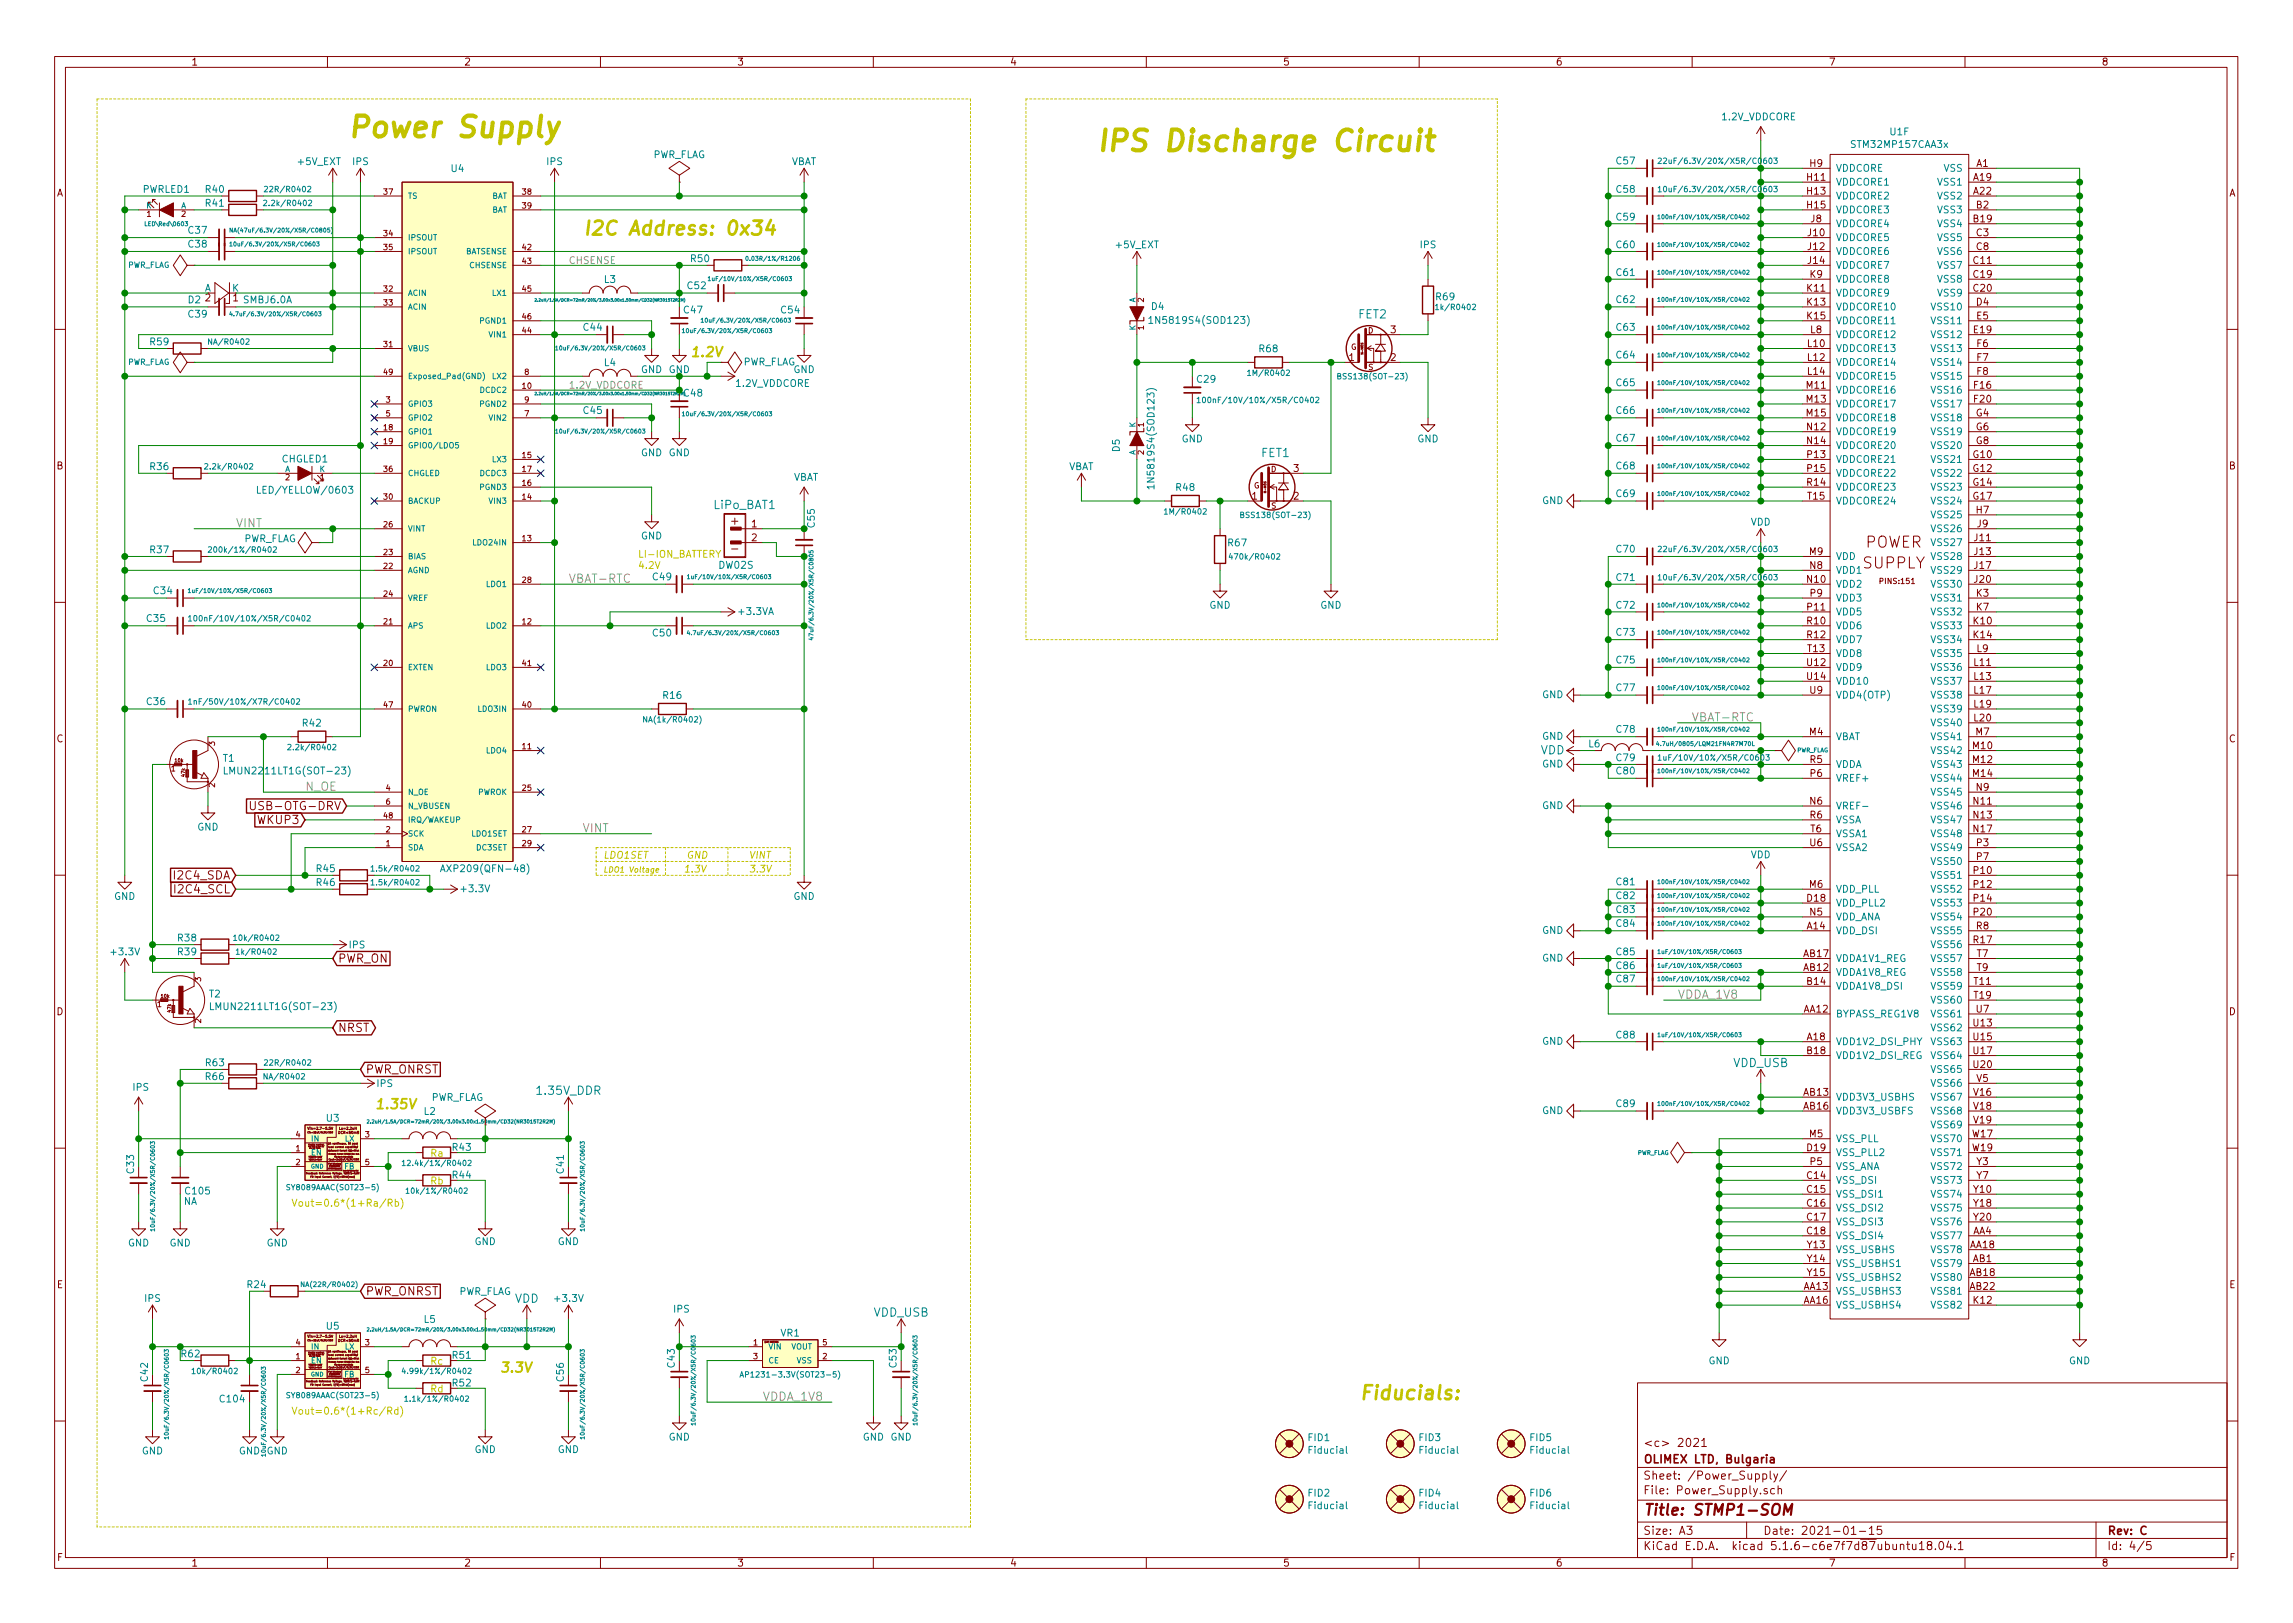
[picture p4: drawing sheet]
<svg xmlns="http://www.w3.org/2000/svg" width="297mm" height="210mm" viewBox="0 0 297 210" stroke-linecap="round" stroke-linejoin="round" font-family="sans-serif">
<defs><g id="words">
<g font-size="3.8" fill="#c2c200">
<text x="44.9" y="17.8">Power Supply</text>
<text x="141.9" y="19.6">IPS Discharge Circuit</text>
</g>
<g font-size="2.5" fill="#c2c200">
<text x="75.4" y="30.5">I2C Address: 0x34</text>
<text x="176" y="181.3">Fiducials:</text>
</g>
<g font-size="2" fill="#840000">
<text x="241.6" y="71">POWER</text>
<text x="241.3" y="73.7">SUPPLY</text>
<text x="212.8" y="196.3">Title: STMP1-SOM</text>
</g>
<g font-size="1.8" fill="#c2c200">
<text x="89.4" y="46.2">1.2V</text>
<text x="48.5" y="143.7">1.35V</text>
<text x="64.7" y="177.8">3.3V</text>
</g>
<g font-size="1.5" fill="#008484">
<text x="176" y="41.3">FET2</text>
<text x="163.4" y="59.2">FET1</text>
<text x="92.5" y="65.9">LiPo_BAT1</text>
<text x="199.6" y="97.7">VDD</text>
<text x="69.6" y="141.8">1.35V_DDR</text>
<text x="224.5" y="138.2">VDD_USB</text>
<text x="66.7" y="168.8">VDD</text>
<text x="113.2" y="170.6">VDD_USB</text>
</g>
<g font-size="1.5" fill="#848484">
<text x="30.5" y="68.3">VINT</text>
<text x="73.6" y="75.5">VBAT-RTC</text>
<text x="219.1" y="93.5">VBAT-RTC</text>
<text x="39.5" y="102.4">N_OE</text>
<text x="75.4" y="107.8">VINT</text>
<text x="217.3" y="129.4">VDDA_1V8</text>
<text x="98.8" y="181.5">VDDA_1V8</text>
</g>
<g font-size="1.5" fill="#840000">
<text x="94.8" y="68">+</text>
<text x="94.9" y="71.6">-</text>
<text x="33.4" y="106.8">WKUP3</text>
<text x="33.7" y="105">USB-OTG-DRV</text>
<text x="22.7" y="113.9">I2C4_SDA</text>
<text x="22.9" y="115.7">I2C4_SCL</text>
<text x="43.8" y="124.7">PWR_ON</text>
<text x="43.8" y="133.7">NRST</text>
<text x="47.3" y="139.1">PWR_ONRST</text>
<text x="47.3" y="167.8">PWR_ONRST</text>
<text x="212.8" y="191.7">Sheet: /Power_Supply/</text>
<text x="212.8" y="189.6">OLIMEX LTD, Bulgaria</text>
<text x="212.8" y="187.4">&lt;c&gt; 2021</text>
<text x="212.8" y="193.6">File: Power_Supply.sch</text>
<text x="212.8" y="200.8">KiCad E.D.A. kicad 5.1.6-c6e7f7d87ubuntu18.04.1</text>
<text x="212.8" y="198.8">Size: A3</text>
<text x="228.4" y="198.8">Date: 2021-01-15</text>
<text x="272.9" y="198.8">Rev: C</text>
<text x="272.9" y="200.8">Id: 4/5</text>
</g>
<g font-size="1.3" fill="#840000">
<text x="24.7" y="8.5">1</text>
<text x="60.1" y="8.5">2</text>
<text x="95.5" y="8.5">3</text>
<text x="130.8" y="8.5">4</text>
<text x="166.2" y="8.5">5</text>
<text x="201.5" y="8.5">6</text>
<text x="236.9" y="8.5">7</text>
<text x="272.2" y="8.5">8</text>
<text x="234.1" y="23.4">H11</text>
<text x="234.5" y="21.6">H9</text>
<text x="255.7" y="23.4">A19</text>
<text x="256" y="21.6">A1</text>
<text x="7.3" y="25.4">A</text>
<text x="234.1" y="25.2">H13</text>
<text x="234.1" y="27">H15</text>
<text x="234.6" y="28.8">J8</text>
<text x="255.7" y="25.2">A22</text>
<text x="255.7" y="28.8">B19</text>
<text x="256" y="27">B2</text>
<text x="288.7" y="25.4">A</text>
<text x="234.2" y="30.6">J10</text>
<text x="234.2" y="32.4">J12</text>
<text x="234.2" y="34.2">J14</text>
<text x="234.5" y="36">K9</text>
<text x="255.7" y="34.2">C11</text>
<text x="255.7" y="36">C19</text>
<text x="256" y="30.6">C3</text>
<text x="256" y="32.4">C8</text>
<text x="26.6" y="39">2</text>
<text x="234.1" y="37.8">K11</text>
<text x="234.1" y="39.6">K13</text>
<text x="234.1" y="41.4">K15</text>
<text x="255.7" y="37.8">C20</text>
<text x="256" y="39.6">D4</text>
<text x="256.1" y="41.4">E5</text>
<text x="174.8" y="46.8">1</text>
<text x="180.2" y="46.8">2</text>
<text x="180.2" y="43.2">3</text>
<text x="234.2" y="45">L10</text>
<text x="234.2" y="46.8">L12</text>
<text x="234.6" y="43.2">L8</text>
<text x="255.7" y="43.2">E19</text>
<text x="256.1" y="45">F6</text>
<text x="256.1" y="46.8">F7</text>
<text x="234.1" y="50.4">M11</text>
<text x="234.1" y="52.2">M13</text>
<text x="234.1" y="53.9">M15</text>
<text x="234.2" y="48.6">L14</text>
<text x="255.8" y="50.4">F16</text>
<text x="255.8" y="52.2">F20</text>
<text x="256" y="53.9">G4</text>
<text x="256.1" y="48.6">F8</text>
<text x="234.1" y="55.7">N12</text>
<text x="234.1" y="57.5">N14</text>
<text x="234.2" y="59.3">P13</text>
<text x="255.6" y="59.3">G10</text>
<text x="256" y="55.7">G6</text>
<text x="256" y="57.5">G8</text>
<text x="7.3" y="60.8">B</text>
<text x="162.2" y="64.7">1</text>
<text x="167.6" y="64.7">2</text>
<text x="167.6" y="61.1">3</text>
<text x="234.1" y="62.9">R14</text>
<text x="234.2" y="61.1">P15</text>
<text x="234.2" y="64.7">T15</text>
<text x="255.6" y="61.1">G12</text>
<text x="255.6" y="62.9">G14</text>
<text x="255.6" y="64.7">G17</text>
<text x="288.7" y="60.8">B</text>
<text x="97.4" y="68.3">1</text>
<text x="97.4" y="70.1">2</text>
<text x="234.4" y="71.9">M9</text>
<text x="255.8" y="70.1">J11</text>
<text x="255.8" y="71.9">J13</text>
<text x="256" y="66.5">H7</text>
<text x="256.1" y="68.3">J9</text>
<text x="234.1" y="75.5">N10</text>
<text x="234.5" y="73.7">N8</text>
<text x="234.5" y="77.3">P9</text>
<text x="255.8" y="73.7">J17</text>
<text x="255.8" y="75.5">J20</text>
<text x="256" y="77.3">K3</text>
<text x="234.1" y="80.9">R10</text>
<text x="234.1" y="82.7">R12</text>
<text x="234.2" y="79.1">P11</text>
<text x="255.7" y="80.9">K10</text>
<text x="255.7" y="82.7">K14</text>
<text x="256" y="79.1">K7</text>
<text x="234.1" y="86.3">U12</text>
<text x="234.1" y="88.1">U14</text>
<text x="234.2" y="84.5">T13</text>
<text x="234.5" y="89.9">U9</text>
<text x="255.8" y="86.3">L11</text>
<text x="255.8" y="88.1">L13</text>
<text x="255.8" y="89.9">L17</text>
<text x="256.1" y="84.5">L9</text>
<text x="234.4" y="95.3">M4</text>
<text x="255.8" y="91.7">L19</text>
<text x="255.8" y="93.5">L20</text>
<text x="256" y="95.3">M7</text>
<text x="7.3" y="96.2">C</text>
<text x="234.5" y="98.8">R5</text>
<text x="234.5" y="100.6">P6</text>
<text x="255.6" y="97.1">M10</text>
<text x="255.6" y="98.8">M12</text>
<text x="255.6" y="100.6">M14</text>
<text x="288.7" y="96.2">C</text>
<text x="234.5" y="104.2">N6</text>
<text x="234.5" y="106">R6</text>
<text x="234.6" y="107.8">T6</text>
<text x="255.7" y="104.2">N11</text>
<text x="255.7" y="106">N13</text>
<text x="255.7" y="107.8">N17</text>
<text x="256" y="102.4">N9</text>
<text x="234.5" y="109.6">U6</text>
<text x="255.7" y="113.2">P10</text>
<text x="256.1" y="109.6">P3</text>
<text x="256.1" y="111.4">P7</text>
<text x="234.1" y="116.8">D18</text>
<text x="234.4" y="115">M6</text>
<text x="234.5" y="118.6">N5</text>
<text x="255.7" y="115">P12</text>
<text x="255.7" y="116.8">P14</text>
<text x="255.7" y="118.6">P20</text>
<text x="233.7" y="125.8">AB12</text>
<text x="233.7" y="124">AB17</text>
<text x="234.1" y="120.4">A14</text>
<text x="255.7" y="122.2">R17</text>
<text x="256" y="120.4">R8</text>
<text x="256.1" y="124">T7</text>
<text x="256.1" y="125.8">T9</text>
<text x="7.3" y="131.5">D</text>
<text x="233.7" y="131.2">AA12</text>
<text x="234.1" y="127.6">B14</text>
<text x="255.8" y="127.6">T11</text>
<text x="255.8" y="129.4">T19</text>
<text x="256" y="131.2">U7</text>
<text x="288.7" y="131.5">D</text>
<text x="234.1" y="134.8">A18</text>
<text x="234.1" y="136.6">B18</text>
<text x="255.7" y="133">U13</text>
<text x="255.7" y="134.8">U15</text>
<text x="255.7" y="136.6">U17</text>
<text x="233.7" y="142">AB13</text>
<text x="233.7" y="143.7">AB16</text>
<text x="255.7" y="138.4">U20</text>
<text x="255.7" y="142">V16</text>
<text x="255.7" y="143.7">V18</text>
<text x="256.1" y="140.2">V5</text>
<text x="234.1" y="149.1">D19</text>
<text x="234.4" y="147.3">M5</text>
<text x="255.6" y="147.3">W17</text>
<text x="255.6" y="149.1">W19</text>
<text x="255.7" y="145.5">V19</text>
<text x="234.1" y="152.7">C14</text>
<text x="234.1" y="154.5">C15</text>
<text x="234.5" y="150.9">P5</text>
<text x="255.7" y="154.5">Y10</text>
<text x="256.1" y="150.9">Y3</text>
<text x="256.1" y="152.7">Y7</text>
<text x="234.1" y="156.3">C16</text>
<text x="234.1" y="158.1">C17</text>
<text x="234.1" y="159.9">C18</text>
<text x="234.2" y="161.7">Y13</text>
<text x="255.2" y="161.7">AA18</text>
<text x="255.6" y="159.9">AA4</text>
<text x="255.7" y="156.3">Y18</text>
<text x="255.7" y="158.1">Y20</text>
<text x="7.4" y="166.9">E</text>
<text x="233.7" y="167.1">AA13</text>
<text x="234.2" y="163.5">Y14</text>
<text x="234.2" y="165.3">Y15</text>
<text x="255.2" y="165.3">AB18</text>
<text x="255.2" y="167.1">AB22</text>
<text x="255.6" y="163.5">AB1</text>
<text x="288.8" y="166.9">E</text>
<text x="233.7" y="168.9">AA16</text>
<text x="255.7" y="168.9">K12</text>
<text x="7.4" y="202.2">F</text>
<text x="24.7" y="202.9">1</text>
<text x="60.1" y="202.9">2</text>
<text x="95.5" y="202.9">3</text>
<text x="130.8" y="202.9">4</text>
<text x="166.2" y="202.9">5</text>
<text x="201.5" y="202.9">6</text>
<text x="236.9" y="202.9">7</text>
<text x="272.2" y="202.9">8</text>
<text x="288.8" y="202.2">F</text>
</g>
<g font-size="1.3" fill="#008484">
<text x="223.1" y="15.6">1.2V_VDDCORE</text>
<text x="244.8" y="17.5">U1F</text>
<text x="38.6" y="21.4">+5V_EXT</text>
<text x="45.7" y="21.4">IPS</text>
<text x="58.5" y="22.3">U4</text>
<text x="70.8" y="21.4">IPS</text>
<text x="84.5" y="20.5">PWR_FLAG</text>
<text x="102.5" y="21.4">VBAT</text>
<text x="209.4" y="21.3">C57</text>
<text x="237.8" y="22.2">VDDCORE</text>
<text x="240" y="19.2">STM32MP157CAA3x</text>
<text x="251.8" y="22.2">VSS</text>
<text x="18.5" y="25">PWRLED1</text>
<text x="26.7" y="25">R40</text>
<text x="26.7" y="26.8">R41</text>
<text x="209.4" y="25">C58</text>
<text x="209.4" y="28.6">C59</text>
<text x="237.8" y="24">VDDCORE1</text>
<text x="237.8" y="25.8">VDDCORE2</text>
<text x="237.8" y="27.6">VDDCORE3</text>
<text x="237.8" y="29.4">VDDCORE4</text>
<text x="251.1" y="24">VSS1</text>
<text x="251.1" y="25.8">VSS2</text>
<text x="251.1" y="29.4">VSS4</text>
<text x="251.1" y="27.6">VSS3</text>
<text x="24.4" y="30.3">C37</text>
<text x="24.4" y="32.1">C38</text>
<text x="89.5" y="34">R50</text>
<text x="144.6" y="32.2">+5V_EXT</text>
<text x="184" y="32.2">IPS</text>
<text x="209.4" y="32.2">C60</text>
<text x="209.4" y="35.8">C61</text>
<text x="237.8" y="31.2">VDDCORE5</text>
<text x="237.8" y="33">VDDCORE6</text>
<text x="237.8" y="34.8">VDDCORE7</text>
<text x="251.1" y="34.8">VSS7</text>
<text x="251.1" y="31.2">VSS5</text>
<text x="251.1" y="33">VSS6</text>
<text x="24.4" y="39.3">D2</text>
<text x="24.4" y="41.1">C39</text>
<text x="26.5" y="37.8">A</text>
<text x="30.1" y="37.8">K</text>
<text x="30.2" y="39">1 SMBJ6.0A</text>
<text x="78.3" y="36.7">L3</text>
<text x="88.6" y="40.6">C47</text>
<text x="89.1" y="37.5">C52</text>
<text x="101.2" y="40.6">C54</text>
<text x="149.2" y="40.2">D4</text>
<text x="149.6" y="42">1N5819S4(SOD123)</text>
<text x="186.1" y="38.9">R69</text>
<text x="209.4" y="39.3">C62</text>
<text x="237.8" y="38.4">VDDCORE9</text>
<text x="237.8" y="40.2">VDDCORE10</text>
<text x="237.8" y="36.6">VDDCORE8</text>
<text x="250.4" y="40.2">VSS10</text>
<text x="251.1" y="36.6">VSS8</text>
<text x="251.1" y="38.4">VSS9</text>
<text x="19.5" y="44.7">R59</text>
<text x="75.6" y="42.8">C44</text>
<text x="78.3" y="47.4">L4</text>
<text x="96.2" y="47.3">PWR_FLAG</text>
<text x="163.2" y="45.6">R68</text>
<text x="209.4" y="46.4">C64</text>
<text x="209.4" y="42.8">C63</text>
<text x="237.8" y="42">VDDCORE11</text>
<text x="237.8" y="45.6">VDDCORE13</text>
<text x="237.8" y="47.4">VDDCORE14</text>
<text x="237.8" y="43.8">VDDCORE12</text>
<text x="250.4" y="43.8">VSS12</text>
<text x="250.4" y="42">VSS11</text>
<text x="250.4" y="45.6">VSS13</text>
<text x="250.4" y="47.4">VSS14</text>
<text x="75.6" y="53.6">C45</text>
<text x="83" y="48.3">GND GND</text>
<text x="88.6" y="51.4">C48</text>
<text x="95.3" y="50.1">1.2V_VDDCORE</text>
<text x="102.8" y="48.3">GND</text>
<text x="155.1" y="49.6">C29</text>
<text x="209.4" y="50">C65</text>
<text x="209.4" y="53.6">C66</text>
<text x="237.8" y="49.2">VDDCORE15</text>
<text x="237.8" y="51">VDDCORE16</text>
<text x="237.8" y="52.8">VDDCORE17</text>
<text x="250.4" y="51">VSS16</text>
<text x="250.4" y="52.8">VSS17</text>
<text x="250.4" y="49.2">VSS15</text>
<text x="36.5" y="59.9">CHGLED1</text>
<text x="83" y="59.1">GND GND</text>
<text x="145.1" y="58.5" transform="rotate(-90 145.1 58.5)">D5</text>
<text x="153.1" y="57.3">GND</text>
<text x="183.6" y="57.3">GND</text>
<text x="209.4" y="57.2">C67</text>
<text x="237.8" y="54.6">VDDCORE18</text>
<text x="237.8" y="56.4">VDDCORE19</text>
<text x="237.8" y="58.2">VDDCORE20</text>
<text x="237.8" y="60">VDDCORE21</text>
<text x="250.4" y="60">VSS21</text>
<text x="250.4" y="54.6">VSS18</text>
<text x="250.4" y="56.4">VSS19</text>
<text x="250.4" y="58.2">VSS20</text>
<text x="19.5" y="60.9">R36</text>
<text x="33.9" y="64">LED/YELLOW/0603</text>
<text x="102.7" y="62.3">VBAT</text>
<text x="138.4" y="60.9">VBAT</text>
<text x="149.6" y="62.6" transform="rotate(-90 149.6 62.6)">1N5819S4(SOD123)</text>
<text x="152.4" y="63.6">R48</text>
<text x="199.8" y="65.3">GND</text>
<text x="209.4" y="60.8">C68</text>
<text x="209.4" y="64.4">C69</text>
<text x="237.8" y="61.8">VDDCORE22</text>
<text x="237.8" y="63.6">VDDCORE23</text>
<text x="237.8" y="65.4">VDDCORE24</text>
<text x="250.4" y="61.8">VSS22</text>
<text x="250.4" y="63.6">VSS23</text>
<text x="250.4" y="65.4">VSS24</text>
<text x="19.5" y="71.7">R37</text>
<text x="31.5" y="70.2">PWR_FLAG</text>
<text x="83" y="69.9">GND</text>
<text x="105.6" y="68.3" transform="rotate(-90 105.6 68.3)">C55</text>
<text x="159.1" y="70.8">R67</text>
<text x="209.4" y="71.6">C70</text>
<text x="226.8" y="68.1">VDD</text>
<text x="250.4" y="67.1">VSS25</text>
<text x="250.4" y="70.7">VSS27</text>
<text x="250.4" y="68.9">VSS26</text>
<text x="20" y="77">C34</text>
<text x="84.6" y="75.2">C49</text>
<text x="93.2" y="73.7">DW02S</text>
<text x="209.4" y="75.3">C71</text>
<text x="237.8" y="72.5">VDD</text>
<text x="237.8" y="76.1">VDD2</text>
<text x="237.8" y="74.3">VDD1</text>
<text x="237.8" y="77.9">VDD3</text>
<text x="250.4" y="72.5">VSS28</text>
<text x="250.4" y="74.3">VSS29</text>
<text x="250.4" y="76.1">VSS30</text>
<text x="250.4" y="77.9">VSS31</text>
<text x="19.1" y="80.6">C35</text>
<text x="84.6" y="82.5">C50</text>
<text x="95.8" y="79.7">+3.3VA</text>
<text x="156.7" y="78.9">GND</text>
<text x="171" y="78.9">GND</text>
<text x="209.4" y="78.9">C72</text>
<text x="209.4" y="82.4">C73</text>
<text x="237.8" y="79.7">VDD5</text>
<text x="237.8" y="81.5">VDD6</text>
<text x="237.8" y="83.3">VDD7</text>
<text x="250.4" y="81.5">VSS33</text>
<text x="250.4" y="83.3">VSS34</text>
<text x="250.4" y="79.7">VSS32</text>
<text x="209.4" y="89.5">C77</text>
<text x="209.4" y="86">C75</text>
<text x="237.8" y="85.1">VDD8</text>
<text x="237.8" y="86.9">VDD9</text>
<text x="237.8" y="88.7">VDD10</text>
<text x="250.4" y="86.9">VSS36</text>
<text x="250.4" y="88.7">VSS37</text>
<text x="250.4" y="85.1">VSS35</text>
<text x="19.1" y="91.3">C36</text>
<text x="39.2" y="94.1">R42</text>
<text x="85.9" y="90.5">R16</text>
<text x="199.8" y="95.8">GND</text>
<text x="199.8" y="90.4">GND</text>
<text x="209.4" y="94.9">C78</text>
<text x="237.8" y="95.9">VBAT</text>
<text x="237.8" y="90.5">VDD4(OTP)</text>
<text x="250.4" y="90.5">VSS38</text>
<text x="250.4" y="92.3">VSS39</text>
<text x="250.4" y="94.1">VSS40</text>
<text x="250.4" y="95.9">VSS41</text>
<text x="28.9" y="98.7">T1</text>
<text x="29.8" y="100.3">LMUN2211LT1G(SOT-23)</text>
<text x="199.8" y="99.4">GND</text>
<text x="205.8" y="96.8">L6</text>
<text x="209.4" y="100.3">C80</text>
<text x="209.4" y="98.6">C79</text>
<text x="237.8" y="101.3">VREF+</text>
<text x="237.8" y="99.5">VDDA</text>
<text x="250.4" y="97.7">VSS42</text>
<text x="250.4" y="99.5">VSS43</text>
<text x="250.4" y="101.3">VSS44</text>
<text x="25.6" y="107.6">GND</text>
<text x="199.8" y="104.8">GND</text>
<text x="237.8" y="104.9">VREF-</text>
<text x="237.8" y="106.7">VSSA</text>
<text x="250.4" y="104.9">VSS46</text>
<text x="250.4" y="106.7">VSS47</text>
<text x="250.4" y="103.1">VSS45</text>
<text x="41" y="113">R45</text>
<text x="57.9" y="113">AXP209(QFN-48)</text>
<text x="226.8" y="111.2">VDD</text>
<text x="237.8" y="108.5">VSSA1</text>
<text x="237.8" y="110.3">VSSA2</text>
<text x="250.4" y="108.5">VSS48</text>
<text x="250.4" y="113.8">VSS51</text>
<text x="250.4" y="110.3">VSS49</text>
<text x="250.4" y="112">VSS50</text>
<text x="14.8" y="116.6">GND</text>
<text x="41" y="114.8">R46</text>
<text x="59.9" y="115.6">+3.3V</text>
<text x="102.8" y="116.6">GND</text>
<text x="209.4" y="118.3">C83</text>
<text x="209.4" y="116.5">C82</text>
<text x="209.4" y="114.7">C81</text>
<text x="237.8" y="117.4">VDD_PLL2</text>
<text x="237.8" y="115.6">VDD_PLL</text>
<text x="237.8" y="119.2">VDD_ANA</text>
<text x="250.4" y="115.6">VSS52</text>
<text x="250.4" y="117.4">VSS53</text>
<text x="250.4" y="119.2">VSS54</text>
<text x="14.5" y="123.8">+3.3V</text>
<text x="23.1" y="122">R38</text>
<text x="23.1" y="123.8">R39</text>
<text x="45.2" y="122.9">IPS</text>
<text x="199.8" y="124.6">GND</text>
<text x="199.8" y="121">GND</text>
<text x="209.4" y="125.6">C86</text>
<text x="209.4" y="123.8">C85</text>
<text x="209.4" y="120.1">C84</text>
<text x="237.8" y="121">VDD_DSI</text>
<text x="237.8" y="124.6">VDDA1V1_REG</text>
<text x="250.4" y="122.8">VSS56</text>
<text x="250.4" y="121">VSS55</text>
<text x="250.4" y="124.6">VSS57</text>
<text x="27.1" y="129.2">T2</text>
<text x="28" y="130.9">LMUN2211LT1G(SOT-23)</text>
<text x="209.4" y="127.3">C87</text>
<text x="237.8" y="131.8">BYPASS_REG1V8</text>
<text x="237.8" y="126.4">VDDA1V8_REG</text>
<text x="237.8" y="128.2">VDDA1V8_DSI</text>
<text x="250.4" y="128.2">VSS59</text>
<text x="250.4" y="130">VSS60</text>
<text x="250.4" y="126.4">VSS58</text>
<text x="250.4" y="131.8">VSS61</text>
<text x="199.8" y="135.3">GND</text>
<text x="209.4" y="134.5">C88</text>
<text x="237.8" y="135.4">VDD1V2_DSI_PHY</text>
<text x="237.8" y="137.2">VDD1V2_DSI_REG</text>
<text x="250.4" y="133.6">VSS62</text>
<text x="250.4" y="135.4">VSS63</text>
<text x="250.4" y="137.2">VSS64</text>
<text x="17.2" y="141.3">IPS</text>
<text x="26.7" y="139.9">R66</text>
<text x="26.7" y="138.1">R63</text>
<text x="48.8" y="140.8">IPS</text>
<text x="55.8" y="142.6">PWR_FLAG</text>
<text x="209.4" y="143.4">C89</text>
<text x="237.8" y="142.6">VDD3V3_USBHS</text>
<text x="250.4" y="139">VSS65</text>
<text x="250.4" y="142.6">VSS67</text>
<text x="250.4" y="140.8">VSS66</text>
<text x="42.3" y="145.3">U3</text>
<text x="55" y="144.4">L2</text>
<text x="58.7" y="149.1">R43</text>
<text x="199.8" y="144.3">GND</text>
<text x="237.8" y="144.4">VDD3V3_USBFS</text>
<text x="237.8" y="149.8">VSS_PLL2</text>
<text x="237.8" y="148">VSS_PLL</text>
<text x="250.4" y="144.4">VSS68</text>
<text x="250.4" y="146.2">VSS69</text>
<text x="250.4" y="148">VSS70</text>
<text x="250.4" y="149.8">VSS71</text>
<text x="17.4" y="152" transform="rotate(-90 17.4 152)">C33</text>
<text x="24.1" y="154.7">C105</text>
<text x="58.7" y="152.7">R44</text>
<text x="73" y="152" transform="rotate(-90 73 152)">C41</text>
<text x="237.8" y="153.4">VSS_DSI</text>
<text x="237.8" y="155.2">VSS_DSI1</text>
<text x="237.8" y="151.6">VSS_ANA</text>
<text x="250.4" y="155.2">VSS74</text>
<text x="250.4" y="151.6">VSS72</text>
<text x="250.4" y="153.4">VSS73</text>
<text x="16.6" y="161.5">GND</text>
<text x="22" y="161.5">GND</text>
<text x="23.8" y="156.1">NA</text>
<text x="34.5" y="161.5">GND</text>
<text x="61.5" y="161.3">GND</text>
<text x="72.3" y="161.3">GND</text>
<text x="237.8" y="157">VSS_DSI2</text>
<text x="237.8" y="158.7">VSS_DSI3</text>
<text x="237.8" y="160.5">VSS_DSI4</text>
<text x="250.4" y="160.5">VSS77</text>
<text x="250.4" y="157">VSS75</text>
<text x="250.4" y="158.7">VSS76</text>
<text x="59.4" y="167.8">PWR_FLAG</text>
<text x="237.8" y="167.7">VSS_USBHS3</text>
<text x="237.8" y="162.3">VSS_USBHS</text>
<text x="237.8" y="164.1">VSS_USBHS1</text>
<text x="237.8" y="165.9">VSS_USBHS2</text>
<text x="250.4" y="162.3">VSS78</text>
<text x="250.4" y="164.1">VSS79</text>
<text x="250.4" y="165.9">VSS80</text>
<text x="250.4" y="167.7">VSS81</text>
<text x="18.8" y="168.7">IPS</text>
<text x="42.3" y="172.3">U5</text>
<text x="55" y="171.4">L5</text>
<text x="72" y="168.7">+3.3V</text>
<text x="87.3" y="170">IPS</text>
<text x="101.2" y="173.1">VR1</text>
<text x="237.8" y="169.5">VSS_USBHS4</text>
<text x="250.4" y="169.5">VSS82</text>
<text x="19.2" y="178.9" transform="rotate(-90 19.2 178.9)">C42</text>
<text x="58.7" y="179.6">R52</text>
<text x="58.7" y="176">R51</text>
<text x="73" y="178.9" transform="rotate(-90 73 178.9)">C56</text>
<text x="87.4" y="177.1" transform="rotate(-90 87.4 177.1)">C43</text>
<text x="116.1" y="177.1" transform="rotate(-90 116.1 177.1)">C53</text>
<text x="221.3" y="176.7">GND</text>
<text x="268" y="176.7">GND</text>
<text x="28.6" y="181.7">C104</text>
<text x="18.4" y="188.4">GND</text>
<text x="30.9" y="188.4">GND GND</text>
<text x="61.5" y="188.2">GND</text>
<text x="72.3" y="188.2">GND</text>
<text x="86.6" y="186.6">GND</text>
<text x="111.8" y="186.6">GND GND</text>
<text x="169.5" y="186.7">FID1</text>
<text x="169.7" y="188.3">Fiducial</text>
<text x="183.9" y="186.7">FID3</text>
<text x="184" y="188.3">Fiducial</text>
<text x="198.2" y="186.7">FID5</text>
<text x="198.4" y="188.3">Fiducial</text>
<text x="169.5" y="193.9">FID2</text>
<text x="169.7" y="195.5">Fiducial</text>
<text x="183.9" y="193.9">FID4</text>
<text x="184" y="195.5">Fiducial</text>
<text x="198.2" y="193.9">FID6</text>
<text x="198.4" y="195.5">Fiducial</text>
</g>
<g font-size="1.3" fill="#848484">
<text x="73.6" y="34.2">CHSENSE</text>
<text x="73.6" y="50.4">1.2V_VDDCORE</text>
</g>
<g font-size="1.3" fill="#c2c200">
<text x="82.6" y="72.3">LI-ION_BATTERY</text>
<text x="82.6" y="73.7">4.2V</text>
<text x="78.1" y="111.2">LDO1SET</text>
<text x="88.5" y="113">1.3V</text>
<text x="88.9" y="111.2">GND</text>
<text x="97" y="113">3.3V</text>
<text x="97" y="111.2">VINT</text>
<text x="55.7" y="149.9">Ra</text>
<text x="55.7" y="153.4">Rb</text>
<text x="37.7" y="156.3">Vout=0.6*(1+Ra/Rb)</text>
<text x="55.7" y="176.8">Rc</text>
<text x="37.7" y="183.3">Vout=0.6*(1+Rc/Rd)</text>
<text x="55.7" y="180.4">Rd</text>
</g>
<g font-size="1.3" fill="#008400">
<text x="32.1" y="166.9">R24</text>
<text x="23.5" y="175.8">R62</text>
</g>
<g font-size="1" fill="#008484">
<text x="216.3" y="21.2">22uF/6.3V/20%/X5R/C0603</text>
<text x="18.9" y="27">K</text>
<text x="23.4" y="27">A</text>
<text x="34.7" y="26.7">2.2k/R0402</text>
<text x="34.7" y="24.9">22R/R0402</text>
<text x="52.8" y="25.8">TS</text>
<text x="63.7" y="25.8">BAT</text>
<text x="63.7" y="27.5">BAT</text>
<text x="216.3" y="24.9">10uF/6.3V/20%/X5R/C0603</text>
<text x="16.5" y="34.7">PWR_FLAG</text>
<text x="52.8" y="31.1">IPSOUT</text>
<text x="52.8" y="32.9">IPSOUT</text>
<text x="60.3" y="32.9">BATSENSE</text>
<text x="60.9" y="34.7">CHSENSE</text>
<text x="52.8" y="38.3">ACIN</text>
<text x="52.8" y="40.1">ACIN</text>
<text x="62.3" y="41.9">PGND1</text>
<text x="63.9" y="38.3">LX1</text>
<text x="147.1" y="39.2" transform="rotate(-90 147.1 39.2)">A</text>
<text x="186.4" y="40.2">1k/R0402</text>
<text x="16.5" y="47.3">PWR_FLAG</text>
<text x="27.3" y="44.6">NA/R0402</text>
<text x="52.8" y="45.5">VBUS</text>
<text x="63.5" y="43.7">VIN1</text>
<text x="147.1" y="42.8" transform="rotate(-90 147.1 42.8)">K</text>
<text x="52.8" y="52.7">GPIO3</text>
<text x="52.8" y="49.1">Exposed_Pad(GND)</text>
<text x="62.3" y="50.9">DCDC2</text>
<text x="62.3" y="52.7">PGND2</text>
<text x="63.9" y="49.1">LX2</text>
<text x="156.6" y="52.2">100nF/10V/10%/X5R/C0402</text>
<text x="162" y="48.7">1M/R0402</text>
<text x="173.9" y="49.1">BSS138(SOT-23)</text>
<text x="52.8" y="56.3">GPIO1</text>
<text x="52.8" y="58.1">GPIO0/LDO5</text>
<text x="52.8" y="54.5">GPIO2</text>
<text x="63.5" y="54.5">VIN2</text>
<text x="63.9" y="59.9">LX3</text>
<text x="147.1" y="59" transform="rotate(-90 147.1 59)">A</text>
<text x="147.1" y="55.4" transform="rotate(-90 147.1 55.4)">K</text>
<text x="27" y="60.8">2.2k/R0402</text>
<text x="36.9" y="61.1">A</text>
<text x="41.4" y="61.1">K</text>
<text x="52.8" y="65.3">BACKUP</text>
<text x="52.8" y="61.7">CHGLED</text>
<text x="62.3" y="63.5">PGND3</text>
<text x="62.3" y="61.7">DCDC3</text>
<text x="63.5" y="65.3">VIN3</text>
<text x="27.8" y="71.6">200k/1%/R0402</text>
<text x="52.8" y="68.9">VINT</text>
<text x="61.5" y="70.7">LDO24IN</text>
<text x="151.3" y="66.6">1M/R0402</text>
<text x="161.3" y="67.1">BSS138(SOT-23)</text>
<text x="216.3" y="71.5">22uF/6.3V/20%/X5R/C0603</text>
<text x="52.8" y="74.2">AGND</text>
<text x="52.8" y="72.4">BIAS</text>
<text x="52.8" y="77.8">VREF</text>
<text x="63.1" y="76">LDO1</text>
<text x="159.8" y="72.5">470k/R0402</text>
<text x="216.3" y="75.2">10uF/6.3V/20%/X5R/C0603</text>
<text x="26" y="80.5">100nF/10V/10%/X5R/C0402</text>
<text x="52.8" y="81.4">APS</text>
<text x="63.1" y="81.4">LDO2</text>
<text x="52.8" y="86.8">EXTEN</text>
<text x="63.1" y="86.8">LDO3</text>
<text x="25.8" y="91.3">1nF/50V/10%/X7R/C0402</text>
<text x="52.8" y="92.2">PWRON</text>
<text x="62.1" y="92.2">LDO3IN</text>
<text x="83.9" y="93.6">NA(1k/R0402)</text>
<text x="37.8" y="97.2">2.2k/R0402</text>
<text x="63.1" y="97.6">LDO4</text>
<text x="216.2" y="98.5">1uF/10V/10%/X5R/C0603</text>
<text x="52.8" y="103">N_OE</text>
<text x="52.8" y="106.6">IRQ/WAKEUP</text>
<text x="52.8" y="104.8">N_VBUSEN</text>
<text x="61.9" y="103">PWROK</text>
<text x="48.6" y="112.9">1.5k/R0402</text>
<text x="52.8" y="110.2">SDA</text>
<text x="52.8" y="108.4">SCK</text>
<text x="61.1" y="108.4">LDO1SET</text>
<text x="61.8" y="110.2">DC3SET</text>
<text x="48.6" y="114.7">1.5k/R0402</text>
<text x="30.8" y="121.9">10k/R0402</text>
<text x="31" y="123.7">1k/R0402</text>
<text x="34.5" y="139.8">NA/R0402</text>
<text x="34.7" y="138">22R/R0402</text>
<text x="40.2" y="149.7">EN</text>
<text x="40.2" y="147.9">IN</text>
<text x="44.7" y="147.9">LX</text>
<text x="37.7" y="154.2">SY8089AAAC(SOT23-5)</text>
<text x="44.6" y="151.5">FB</text>
<text x="52.9" y="151">12.4k/1%/R0402</text>
<text x="53.4" y="154.6">10k/1%/R0402</text>
<text x="25.4" y="178">10k/R0402</text>
<text x="40.2" y="176.6">EN</text>
<text x="40.2" y="174.8">IN</text>
<text x="44.6" y="178.4">FB</text>
<text x="44.7" y="174.8">LX</text>
<text x="52.9" y="178">4.99k/1%/R0402</text>
<text x="97" y="178.4">AP1231-3.3V(SOT23-5)</text>
<text x="99.5" y="174.8">VIN</text>
<text x="99.5" y="176.6">CE</text>
<text x="102.5" y="174.8">VOUT</text>
<text x="103.3" y="176.6">VSS</text>
<text x="37.7" y="181.1">SY8089AAAC(SOT23-5)</text>
<text x="53.2" y="181.6">1.1k/1%/R0402</text>
</g>
<g font-size="1" fill="#840000">
<text x="19" y="28.1">1</text>
<text x="23.5" y="28.1">2</text>
<text x="49.7" y="25.2">37</text>
<text x="67.7" y="25.2">38</text>
<text x="67.7" y="27">39</text>
<text x="49.7" y="30.6">34</text>
<text x="49.7" y="32.4">35</text>
<text x="67.7" y="32.4">42</text>
<text x="67.7" y="34.2">43</text>
<text x="49.7" y="37.8">32</text>
<text x="49.7" y="39.6">33</text>
<text x="67.7" y="37.8">45</text>
<text x="67.7" y="41.4">46</text>
<text x="148.2" y="39.1" transform="rotate(-90 148.2 39.1)">2</text>
<text x="49.7" y="45">31</text>
<text x="67.7" y="43.2">44</text>
<text x="148.2" y="42.7" transform="rotate(-90 148.2 42.7)">1</text>
<text x="175" y="45.3">G</text>
<text x="177.2" y="43.2">D</text>
<text x="177.3" y="47.9">S</text>
<text x="49.7" y="48.6">49</text>
<text x="50" y="52.2">3</text>
<text x="50" y="53.9">5</text>
<text x="67.7" y="50.4">10</text>
<text x="68" y="53.9">7</text>
<text x="68" y="48.6">8</text>
<text x="68" y="52.2">9</text>
<text x="49.7" y="55.7">18</text>
<text x="49.7" y="57.5">19</text>
<text x="67.7" y="59.3">15</text>
<text x="148.2" y="58.9" transform="rotate(-90 148.2 58.9)">2</text>
<text x="148.2" y="55.3" transform="rotate(-90 148.2 55.3)">1</text>
<text x="37" y="62.2">2</text>
<text x="41.5" y="62.2">1</text>
<text x="49.7" y="64.7">30</text>
<text x="49.7" y="61.1">36</text>
<text x="67.7" y="64.7">14</text>
<text x="67.7" y="62.9">16</text>
<text x="67.7" y="61.1">17</text>
<text x="162.4" y="63.3">G</text>
<text x="164.6" y="61.2">D</text>
<text x="164.7" y="65.9">S</text>
<text x="49.7" y="71.9">23</text>
<text x="49.7" y="68.3">26</text>
<text x="67.7" y="70.1">13</text>
<text x="49.7" y="73.7">22</text>
<text x="49.7" y="77.3">24</text>
<text x="67.7" y="75.5">28</text>
<text x="243.7" y="75.6">PINS:151</text>
<text x="49.7" y="80.9">21</text>
<text x="67.7" y="80.9">12</text>
<text x="49.7" y="86.3">20</text>
<text x="67.7" y="86.3">41</text>
<text x="49.7" y="91.7">47</text>
<text x="67.7" y="91.7">40</text>
<text x="22.2" y="99.9">1</text>
<text x="27.8" y="102" transform="rotate(-90 27.8 102)">2</text>
<text x="27.8" y="96.6" transform="rotate(-90 27.8 96.6)">3</text>
<text x="67.7" y="97.1">11</text>
<text x="49.7" y="106">48</text>
<text x="50" y="107.8">2</text>
<text x="50" y="102.4">4</text>
<text x="50" y="104.2">6</text>
<text x="67.7" y="102.4">25</text>
<text x="67.7" y="107.8">27</text>
<text x="50" y="109.6">1</text>
<text x="67.7" y="109.6">29</text>
<text x="20.4" y="130.5">1</text>
<text x="26" y="127.1" transform="rotate(-90 26 127.1)">3</text>
<text x="26" y="132.5" transform="rotate(-90 26 132.5)">2</text>
<text x="38.3" y="149.1">1</text>
<text x="38.3" y="147.3">4</text>
<text x="47.3" y="147.3">3</text>
<text x="38.3" y="150.9">2</text>
<text x="47.3" y="150.9">5</text>
<text x="38.3" y="176.1">1</text>
<text x="38.3" y="177.9">2</text>
<text x="38.3" y="174.3">4</text>
<text x="47.3" y="174.3">3</text>
<text x="47.3" y="177.9">5</text>
<text x="97.6" y="174.3">1</text>
<text x="97.6" y="176.1">3</text>
<text x="106.6" y="176.1">2</text>
<text x="106.6" y="174.3">5</text>
</g>
<text font-size="1" fill="#c2c200" x="78.1" y="113">LDO1 Voltage</text>
<text font-size=".9" fill="#008484" x="39.5" y="166.7">NA(22R/R0402)</text>
<g font-size=".8" fill="#008484">
<text x="19.1" y="29.3">LED\Red\0603</text>
<text x="215.9" y="28.4">100nF/10V/10%/X5R/C0402</text>
<text x="30.9" y="31.9">10uF/6.3V/20%/X5R/C0603</text>
<text x="31" y="30.1">NA(47uF/6.3V/20%/X5R/C0805)</text>
<text x="97.3" y="33.8">0.03R/1%/R1206</text>
<text x="215.9" y="32">100nF/10V/10%/X5R/C0402</text>
<text x="215.9" y="35.6">100nF/10V/10%/X5R/C0402</text>
<text x="30.9" y="41">4.7uF/6.3V/20%/X5R/C0603</text>
<text x="92" y="41.8">10uF/6.3V/20%/X5R/C0603</text>
<text x="92.8" y="36.4">1uF/10V/10%/X5R/C0603</text>
<text x="215.9" y="39.1">100nF/10V/10%/X5R/C0402</text>
<text x="73.1" y="45.4">10uF/6.3V/20%/X5R/C0603</text>
<text x="89.5" y="43.1">10uF/6.3V/20%/X5R/C0603</text>
<text x="215.9" y="46.3">100nF/10V/10%/X5R/C0402</text>
<text x="215.9" y="42.7">100nF/10V/10%/X5R/C0402</text>
<text x="89.5" y="53.9">10uF/6.3V/20%/X5R/C0603</text>
<text x="215.9" y="49.9">100nF/10V/10%/X5R/C0402</text>
<text x="215.9" y="53.5">100nF/10V/10%/X5R/C0402</text>
<text x="73.1" y="56.2">10uF/6.3V/20%/X5R/C0603</text>
<text x="215.9" y="57.1">100nF/10V/10%/X5R/C0402</text>
<text x="215.9" y="60.6">100nF/10V/10%/X5R/C0402</text>
<text x="215.9" y="64.2">100nF/10V/10%/X5R/C0402</text>
<text x="25.5" y="76.8">1uF/10V/10%/X5R/C0603</text>
<text x="90.1" y="75">1uF/10V/10%/X5R/C0603</text>
<text x="90.2" y="82.3">4.7uF/6.3V/20%/X5R/C0603</text>
<text x="105.4" y="81.8" transform="rotate(-90 105.4 81.8)">47uF/6.3V/20%/X5R/C0805</text>
<text x="215.9" y="78.7">100nF/10V/10%/X5R/C0402</text>
<text x="215.9" y="82.2">100nF/10V/10%/X5R/C0402</text>
<text x="215.9" y="89.4">100nF/10V/10%/X5R/C0402</text>
<text x="215.9" y="85.8">100nF/10V/10%/X5R/C0402</text>
<text x="215.9" y="94.8">100nF/10V/10%/X5R/C0402</text>
<text x="215.4" y="96.6">4.7uH/0805/LQM21FN4R7M70L</text>
<text x="215.9" y="100.2">100nF/10V/10%/X5R/C0402</text>
<text x="232.7" y="97.5">PWR_FLAG</text>
<text x="215.9" y="119.9">100nF/10V/10%/X5R/C0402</text>
<text x="215.9" y="118.1">100nF/10V/10%/X5R/C0402</text>
<text x="215.9" y="116.3">100nF/10V/10%/X5R/C0402</text>
<text x="215.9" y="114.5">100nF/10V/10%/X5R/C0402</text>
<text x="215.8" y="125.4">1uF/10V/10%/X5R/C0603</text>
<text x="215.8" y="123.6">1uF/10V/10%/X5R/C0603</text>
<text x="215.9" y="127.1">100nF/10V/10%/X5R/C0402</text>
<text x="215.8" y="134.4">1uF/10V/10%/X5R/C0603</text>
<text x="215.9" y="143.3">100nF/10V/10%/X5R/C0402</text>
<text x="212.1" y="149.6">PWR_FLAG</text>
<text x="40.2" y="151.4">GND</text>
<text x="20.1" y="158.4" transform="rotate(-90 20.1 158.4)">10uF/6.3V/20%/X5R/C0603</text>
<text x="75.7" y="158.4" transform="rotate(-90 75.7 158.4)">10uF/6.3V/20%/X5R/C0603</text>
<text x="40.2" y="178.3">GND</text>
<text x="21.9" y="185.3" transform="rotate(-90 21.9 185.3)">10uF/6.3V/20%/X5R/C0603</text>
<text x="75.7" y="185.3" transform="rotate(-90 75.7 185.3)">10uF/6.3V/20%/X5R/C0603</text>
<text x="90.1" y="183.5" transform="rotate(-90 90.1 183.5)">10uF/6.3V/20%/X5R/C0603</text>
<text x="118.8" y="183.5" transform="rotate(-90 118.8 183.5)">10uF/6.3V/20%/X5R/C0603</text>
<text x="34.4" y="187.5" transform="rotate(-90 34.4 187.5)">10uF/6.3V/20%/X5R/C0603</text>
</g>
<g font-size=".6" fill="#840000">
<text x="22.7" y="98.7">10k</text>
<text x="24" y="100.6" transform="rotate(-90 24 100.6)">47k</text>
<text x="20.9" y="129.3">10k</text>
<text x="22.2" y="131.1" transform="rotate(-90 22.2 131.1)">47k</text>
<text x="49.5" y="145.5">2.2uH/1.5A/DCR=72mR/20%/3.00x3.00x1.50mm/CD32(NR3015T2R2M)</text>
</g>
<text font-size=".6" fill="#008484" x="49.5" y="172.5">2.2uH/1.5A/DCR=72mR/20%/3.00x3.00x1.50mm/CD32(NR3015T2R2M)</text>
<g font-size=".5" fill="#008484">
<text x="70.9" y="39.1">2.2uH/1.5A/DCR=72mR/20%/3.00x3.00x1.50mm/CD32(NR3015T2R2M)</text>
<text x="70.9" y="51.2">2.2uH/1.5A/DCR=72mR/20%/3.00x3.00x1.50mm/CD32(NR3015T2R2M)</text>
</g>
<g font-size=".5" fill="#840000">
<text x="40.2" y="146.4">Vin=2.7-5.5V</text>
<text x="43.9" y="146.9">DCR&lt;50mR</text>
<text x="44.1" y="146.4">Lx=2.2uH</text>
<text x="40.2" y="173.3">Vin=2.7-5.5V</text>
<text x="43.9" y="173.8">DCR&lt;50mR</text>
<text x="44.1" y="173.3">Lx=2.2uH</text>
</g>
<g font-size=".4" fill="#840000">
<text x="176.6" y="45.8" transform="rotate(-90 176.6 45.8)">N-MOS</text>
<text x="164" y="63.8" transform="rotate(-90 164 63.8)">N-MOS</text>
</g>
<g font-size=".3" fill="#840000">
<text x="40.1" y="148.4">Enable control.</text>
<text x="40.1" y="150">V(ENH)=1.5V</text>
<text x="40.1" y="146.8">Cin=22uF/6.3V/X5R</text>
<text x="42.8" y="148.3">2A continuous, 3A peak</text>
<text x="42.8" y="148.7">load current capability!</text>
<text x="42.8" y="149.2">Quiescent Current I(Q)=55uA</text>
<text x="43.4" y="150">Recommended:</text>
<text x="40.1" y="152.1">Feedback Reference Voltage, V(REF)=0.6V</text>
<text x="40.1" y="150.3">V(ENL)=0.4V</text>
<text x="40.6" y="152.6">FB Input Current, I(FB)=50nA(max)</text>
<text x="42.6" y="151.5">SY8089AAAC</text>
<text x="42.7" y="151.2">SY8089AAC</text>
<text x="42.9" y="150.3">Cout=2x22uF/6.3V/X5R</text>
<text x="40.1" y="173.8">Cin=22uF/6.3V/X5R</text>
<text x="99.2" y="173.9">(2.0-8.0)VDC</text>
<text x="40.1" y="175.3">Enable control.</text>
<text x="40.1" y="179.1">Feedback Reference Voltage, V(REF)=0.6V</text>
<text x="40.1" y="176.9">V(ENH)=1.5V</text>
<text x="40.1" y="177.3">V(ENL)=0.4V</text>
<text x="40.6" y="179.5">FB Input Current, I(FB)=50nA(max)</text>
<text x="42.6" y="178.4">SY8089AAAC</text>
<text x="42.7" y="178.1">SY8089AAC</text>
<text x="42.8" y="175.2">2A continuous, 3A peak</text>
<text x="42.8" y="175.6">load current capability!</text>
<text x="42.8" y="176.1">Quiescent Current I(Q)=55uA</text>
<text x="42.9" y="177.3">Cout=2x22uF/6.3V/X5R</text>
<text x="43.4" y="176.9">Recommended:</text>
</g>
<g font-size=".2" fill="#840000">
<text x="40.2" y="148.8">Do not float.</text>
<text x="42.9" y="149.6">Shutdown Current I(SHDN)=0.1-1uA</text>
<text x="42.7" y="150.8">Part Number:</text>
<text x="40.2" y="175.7">Do not float.</text>
<text x="42.7" y="177.8">Part Number:</text>
<text x="42.9" y="176.5">Shutdown Current I(SHDN)=0.1-1uA</text>
</g>
</g></defs>
<g fill="none" stroke="#840000" stroke-width=".13">
<path d="M7.1 7.3h282.8v195.9h-282.8zM8.5 8.7h280v193.1h-280zM42.4 7.3v1.4M77.8 7.3v1.4M113.1 7.3v1.4M148.5 7.3v1.4M183.8 7.3v1.4M219.2 7.3v1.4M228.1 16.4v1.8M228.1 16.4l-.5 .9M228.1 16.4l.5 .9M254.5 7.3v1.4"/>
<path d="M18 27.2h2.7M19.8 26.2v-.4l.6 .7M19.8 25.8h.3M20.7 26.3v1.8M22.5 26.3v1.8zM22.5 27.2h2.6M24.2 34.4l-.9-1.4-.8 1.4 .8 1.3 .9-1.3h.9M25.1 34.4h.1M26.9 38h.9zM26.9 39.8h1.5M26.9 30.8h1.5M26.9 32.6h1.5"/>
<path d="M27.8 36.6l1.8 1.4-1.8 1.3zM28.7 25.4h.9M28.7 27.2h.9M29.2 39.8h1.3M29.2 30.8h1.3M29.2 32.6h1.3M29.6 38h.9zM29.7 36.6v2.7h-.4M33.2 25.4h.9M33.2 27.2h.9M43.1 21.8l-.5 .9M43.1 21.8v1.8"/>
<path d="M43.1 21.8l.5 .9M46.7 21.8l-.5 .9M46.7 21.8v1.8M46.7 21.8l.5 .9M48.5 38h3.6M48.5 39.8h3.6M48.5 30.8h3.6M48.5 32.6h3.6M48.5 25.4h3.6M52.1 23.6h14.4v88h-14.4zM66.5 38h3.5M66.5 32.6h3.5"/>
<path d="M66.5 25.4h3.5M66.5 27.2h3.5M66.5 34.4h3.5M71.8 21.8l-.5 .9M71.8 21.8v1.8M71.8 21.8l.6 .9M75.4 38h.9a.9 .9 0 0 1 .9-.9 .9 .9 0 0 1 .9 .9 .9 .9 0 0 1 .9-.9 .9 .9 0 0 1 .9 .9 .9 .9 0 0 1 .9-.9 .9 .9 0 0 1 .9 .9h.9M88 22.7l1.4-.9-1.4-.9-1.3 .9 1.3 .9v.9M88 23.6h.1M88 39.8v1.4M91.6 38h1.4M91.6 34.4h.9"/>
<path d="M93.8 38h1.4M96.1 34.4h.9M104.2 21.8v1.8M104.2 39.8v1.4M104.2 21.8l-.6 .9M104.2 21.8l.5 .9M146.4 39.8h1.8zM147.3 32.6v1.8M147.3 38v1.8M147.3 32.6l-.6 .9M147.3 32.6l.5 .9M185 32.6l-.6 .9"/>
<path d="M185 32.6v1.8M185 36.2v.9M185 32.6l.5 .9M211.9 39.8h1.5M211.9 32.6h1.5M211.9 25.4h1.5M211.9 21.8h1.5M211.9 29h1.5M211.9 36.2h1.5M214.2 39.8h1.3M214.2 32.6h1.3M214.2 25.4h1.3"/>
<path d="M214.2 21.8h1.3M214.2 29h1.3M214.2 36.2h1.3M233.5 38h3.6M233.5 39.8h3.6M233.5 30.8h3.6M233.5 32.6h3.6M233.5 25.4h3.6M233.5 27.2h3.6M233.5 34.4h3.6M233.5 21.8h3.6M233.5 23.6h3.6"/>
<path d="M233.5 29h3.6M233.5 36.2h3.6M237.1 20h17.9v150.9h-17.9zM255 38h3.6M255 39.8h3.6M255 30.8h3.6M255 32.6h3.6M255 25.4h3.6M255 27.2h3.6M255 34.4h3.6M255 21.8h3.6M255 23.6h3.6"/>
<path d="M255 29h3.6M255 36.2h3.6M7.1 42.7h1.4M21.6 45.1h.9M24.2 46.9l-.9-1.3-.8 1.3 .8 1.4 .9-1.4h.9M25.1 46.9h.1M26 45.1h.9M48.5 54.1h3.6M48.5 48.7h3.6M48.5 55.9h3.6M48.5 57.7h3.6M48.5 52.3h3.6"/>
<path d="M48.5 45.1h3.6M66.5 43.4h3.5M66.5 54.1h3.5M66.5 48.7h3.5M66.5 50.5h3.5M66.5 59.5h3.5M66.5 52.3h3.5M66.5 41.6h3.5M75.4 48.7h.9a.9 .9 0 0 1 .9-.9 .9 .9 0 0 1 .9 .9 .9 .9 0 0 1 .9-.9 .9 .9 0 0 1 .9 .9 .9 .9 0 0 1 .9-.9 .9 .9 0 0 1 .9 .9h.9M77.2 43.4h1.5M77.2 54.1h1.5M79.5 43.4h1.3"/>
<path d="M79.5 54.1h1.3M84.4 45.1v.9h-.9l.9 .9 .9-.9h-.9M84.4 55.9v.9h-.9l.9 .9 .9-.9h-.9M88 55.9v.9h-.9l.9 .9 .9-.9h-.9M88 45.1v.9h-.9l.9 .9 .9-.9h-.9M88 42v1.4M88 50.5v1.5M88 52.8v1.3M93.4 46.9h.9l.9 1.4 .9-1.4-.9-1.3-.9 1.3M93.4 46.9h.1M93.4 48.7h1.8M94.3 48.2l.9 .5"/>
<path d="M95.2 48.7l-.9 .6M104.2 45.1v.9h-.9l.9 .9 .9-.9h-.9M104.2 42v1.4M146.4 57.7h1.8zM147.3 41.6v1.8M147.3 54.1v1.8M147.3 57.7v1.8M154.5 54.1v.9h-.9l.9 .9 .9-.9h-.9M154.5 48.7v1.5M154.5 51v1.3M161.6 46.9h.9M166.1 46.9h.9"/>
<path d="M174.2 46.9h1.8M176.9 45.1h1v1.8M177.1 45.1l.5 .3M177.6 44.8l-.5 .3M178.2 45.5l.7-.9 .6 .9h-1.3h.7v1.4M178.2 44.6h1.3M178.9 43.4v1.2M179.6 43.4h1.8M179.6 46.9h1.8M185 54.1v.9h-.9l.9 .9 .9-.9h-.9M185 40.7v.9M211.9 43.4h1.5"/>
<path d="M211.9 54.1h1.5M211.9 50.5h1.5M211.9 57.7h1.5M211.9 46.9h1.5M214.2 43.4h1.3M214.2 54.1h1.3M214.2 50.5h1.3M214.2 57.7h1.3M214.2 46.9h1.3M233.5 43.4h3.6M233.5 54.1h3.6M233.5 48.7h3.6"/>
<path d="M233.5 50.5h3.6M233.5 59.5h3.6M233.5 55.9h3.6M233.5 57.7h3.6M233.5 52.3h3.6M233.5 45.1h3.6M233.5 41.6h3.6M233.5 46.9h3.6M255 43.4h3.6M255 54.1h3.6M255 48.7h3.6M255 50.5h3.6"/>
<path d="M255 59.5h3.6M255 55.9h3.6M255 57.7h3.6M255 52.3h3.6M255 45.1h3.6M255 41.6h3.6M255 46.9h3.6M288.5 42.7h1.4M7.1 78h1.4M21.6 77.5h1.4M21.6 61.3h.9M21.6 72.1h.9"/>
<path d="M23.8 77.5h1.3M26 61.3h.9M26 72.1h.9M35.9 61.3h2.7M38.6 60.4v1.8zM40.4 70.3l-.9-1.4-.9 1.4 .9 1.3 .9-1.3h.9M40.4 61.3h2.7M40.4 60.4v1.8M40.7 62l.6 .7v-.4M41.1 61.6l.7 .7h-.3M41.3 70.3h.1M48.5 77.5h3.6"/>
<path d="M48.5 64.9h3.6M48.5 61.3h3.6M48.5 73.9h3.6M48.5 72.1h3.6M48.5 68.5h3.6M66.5 70.3h3.5M66.5 64.9h3.5M66.5 63.1h3.5M66.5 61.3h3.5M66.5 75.7h3.5M84.4 66.7v.9h-.9l.9 .9 .9-.9h-.9M86.2 75.7h1.4"/>
<path d="M88.5 75.7h1.3M93.4 79.3h1.8M93.8 66.5h2.8v5.7h-2.8zM93.9 66.6h2.6v5.5h-2.6zM94.3 78.7l.9 .6M94.6 70.1h1.4v.4h-1.4zM94.6 68.3h1.4v.4h-1.4zM94.7 70.1h1.2v.3h-1.2zM94.7 70.2h1.2v.1h-1.2zM94.7 70.3h1.2h-1.2zM94.7 68.4h1.2v.2h-1.2zM94.7 68.4h1.2v.1h-1.2z"/>
<path d="M95.2 79.3l-.9 .5M96 70.3h.5M96 68.5h.5M96.7 70.3h2.1M96.7 68.5h2.1M104.2 63.1v1.8M104.2 68.5v1.4M104.2 70.7v1.4M104.2 63.1l-.6 .9M104.2 63.1l.5 .9M140.1 61.3l-.6 .9M140.1 61.3v1.8"/>
<path d="M140.1 61.3l.5 .9M150.9 64.9h.9M155.4 64.9h.9M158 75.7v.9h-.8l.8 .9 .9-.9h-.9M158 68.5v.9M158 73v.9M161.6 64.9h1.8M164.3 63.1h1.1v1.8M164.6 63.1l.5 .3M165.1 62.7l-.6 .4M165.6 63.4l.7-.9 .6 .9h-1.3h.7v1.5M165.6 62.6h1.3"/>
<path d="M166.3 61.3v1.2M167 64.9h1.8M167 61.3h1.8M172.4 75.7v.9h-.9l.9 .9 .9-.9h-.9M203.8 64.9v.9l-.9-.9 .9-.9v.9h.9M211.9 64.9h1.5M211.9 61.3h1.5M211.9 72.1h1.5M211.9 75.7h1.5M211.9 79.3h1.5M214.2 64.9h1.3M214.2 61.3h1.3"/>
<path d="M214.2 72.1h1.3M214.2 75.7h1.3M214.2 79.3h1.3M228.1 68.5v1.8M228.1 68.5l-.5 .9M228.1 68.5l.5 .9M233.5 77.5h3.6M233.5 64.9h3.6M233.5 63.1h3.6M233.5 61.3h3.6M233.5 73.9h3.6M233.5 72.1h3.6"/>
<path d="M233.5 75.7h3.6M233.5 79.3h3.6M247.6 75.6h.4M255 77.5h3.6M255 70.3h3.6M255 64.9h3.6M255 63.1h3.6M255 61.3h3.6M255 73.9h3.6M255 72.1h3.6M255 68.5h3.6M255 75.7h3.6"/>
<path d="M255 66.7h3.6M255 79.3h3.6M288.5 78h1.4M21.6 81.1h1.4M21.6 91.8h1.4M21.6 99h3.5M22.6 99.1h.9M23.5 98.9v.3h-.9M23.8 81.1h1.3M23.8 91.8h1.3M24.2 99.7h.2v.9h-.2M24.2 99v2.3h2.7"/>
<path d="M24.3 99.7v.9M26.9 95.4v1.8l-1.4 .8M37.7 95.4h.9M42.2 95.4h.9M48.5 81.1h3.6M48.5 91.8h3.6M48.5 86.5h3.6M66.5 81.1h3.5M66.5 91.8h3.5M66.5 97.2h3.5M66.5 86.5h3.5M84.4 91.8h.9"/>
<path d="M86.2 81.1h1.4M88.5 81.1h1.3M88.9 91.8h.9M202.9 97.2h1.8M202.9 97.2l.9 .6M203.8 95.4v.9l-.9-.9 .9-.9v.9h.9M203.8 99v.9l-.9-.9 .9-.9v.9h.9M203.8 90v.9l-.9-.9 .9-.8v.8h.9M203.8 96.7l-.9 .5M207.4 97.2a.9 .9 0 0 1 .9-.9 .9 .9 0 0 1 .9 .9 .9 .9 0 0 1 .9-.9 .9 .9 0 0 1 .9 .9 .9 .9 0 0 1 .9-.9 .9 .9 0 0 1 .9 .9h.9M211.9 86.5h1.5M211.9 82.9h1.5"/>
<path d="M211.9 90h1.5M211.9 99h1.5M211.9 95.4h1.5M214.2 86.5h1.3M214.2 82.9h1.3M214.2 90h1.3M214.2 99h1.3M214.2 95.4h1.3M229.9 97.2h.9l.9 1.4 .9-1.4-.9-1.3-.9 1.3M229.9 97.2h.1M233.5 81.1h3.6M233.5 86.5h3.6"/>
<path d="M233.5 82.9h3.6M233.5 88.3h3.6M233.5 90h3.6M233.5 84.7h3.6M233.5 99h3.6M233.5 95.4h3.6M255 81.1h3.6M255 91.8h3.6M255 97.2h3.6M255 86.5h3.6M255 82.9h3.6M255 88.3h3.6"/>
<path d="M255 90h3.6M255 93.6h3.6M255 84.7h3.6M255 99h3.6M255 95.4h3.6M7.1 113.4h1.4M16.2 113.4v.9h-.9l.9 .9 .9-.9h-.9M25.4 100l.8 .5M26.4 100.1l.5 .7h-.9zM26.9 104.4v.9h-.9l.9 .9 .9-.9h-.9M26.9 100.8v1.8M32.4 103.8v.9l.3 .2 .3-.1 .1-.1v-.9"/>
<path d="M43.1 113.4h.9M43.1 115.2h.9M47.6 113.4h.9M47.6 115.2h.9M48.5 109.8h3.6M48.5 108h3.6M48.5 102.6h3.6M48.5 106.2h3.6M48.5 104.4h3.6M52.1 107.6l.7 .4-.7 .4M57.5 115.2h1.8M58.4 114.7l.9 .5"/>
<path d="M59.3 115.2l-.9 .5M66.5 109.8h3.5M66.5 108h3.5M66.5 102.6h3.5M104.2 113.4v.9h-.9l.9 .9 .9-.9h-.9M203.8 104.4v.9l-.9-.9 .9-.9v.9h.9M211.9 115.2h1.5M211.9 117h1.5M211.9 100.8h1.5M211.9 118.8h1.5M214.2 115.2h1.3M214.2 117h1.3"/>
<path d="M214.2 100.8h1.3M214.2 118.8h1.3M228.1 111.6v1.8M228.1 111.6l-.5 .9M228.1 111.6l.5 .9M233.5 109.8h3.6M233.5 108h3.6M233.5 106.2h3.6M233.5 104.4h3.6M233.5 115.2h3.6M233.5 117h3.6M233.5 100.8h3.6"/>
<path d="M233.5 118.8h3.6M255 113.4h3.6M255 109.8h3.6M255 108h3.6M255 102.6h3.6M255 106.2h3.6M255 104.4h3.6M255 115.2h3.6M255 117h3.6M255 100.8h3.6M255 118.8h3.6M255 111.6h3.6"/>
<path d="M288.5 113.4h1.4M16.2 124.2l.5 .9M16.2 124.2v1.8M16.2 124.2l-.6 .9M19.8 129.6h3.5M20.8 129.7h.9M21.7 129.5v.2h-.9M22.4 130.3h.2v.9h-.2M22.5 129.6v2.2h2.6M22.5 130.3v.9M23.6 130.6l.8 .4M24.6 130.6l.5 .8h-.9z"/>
<path d="M25.1 124.2h.9M25.1 122.4h.9M25.1 126v1.8l-1.4 .7M25.1 131.4v1.8M28.7 138.5h.9M29.6 124.2h.9M29.6 122.4h.9M33.2 138.5h.9M43.1 122.4h1.8M44 121.8l.9 .6M44.9 122.4l-.9 .5M47.6 139.8l.9 .5"/>
<path d="M203.8 134.9v.9l-.9-.9 .9-.8v.8h.9M203.8 124.2v.9l-.9-.9 .9-.9v.9h.9M203.8 120.6v.9l-.9-.9 .9-.9v.9h.9M211.9 120.6h1.5M211.9 134.9h1.5M211.9 126h1.5M211.9 124.2h1.5M211.9 127.8h1.5M214.2 120.6h1.3M214.2 134.9h1.3M214.2 126h1.3M214.2 124.2h1.3"/>
<path d="M214.2 127.8h1.3M228.1 138.5l-.5 .9M228.1 138.5v1.8M228.1 138.5l.5 .9M233.5 120.6h3.6M233.5 134.9h3.6M233.5 131.4h3.6M233.5 126h3.6M233.5 124.2h3.6M233.5 127.8h3.6M233.5 136.7h3.6M255 120.6h3.6"/>
<path d="M255 134.9h3.6M255 131.4h3.6M255 126h3.6M255 124.2h3.6M255 127.8h3.6M255 136.7h3.6M255 122.4h3.6M255 129.6h3.6M255 133.2h3.6M255 138.5h3.6M7.1 148.7h1.4M18 158.3v.9h.9l-.9 .9-.9-.9h.9"/>
<path d="M18 142.1v1.8M18 151.1v1.4M18 153.3v1.4M18 142.1l-.6 .9M18 142.1l.5 .9M23.3 158.3v.9h.9l-.9 .9-.8-.9h.8M23.3 151.1v1.4M23.3 153.3v1.4M28.7 140.3h.9M33.2 140.3h.9M35.9 158.3v.9h.9l-.9 .9-.9-.9h.9M37.7 149.3h1.8"/>
<path d="M37.7 151.1h1.8M37.7 147.5h1.8M39.5 145.7h7.2v7.2h-7.2zM39.5 148.1h2.9v2.4h-2.9M39.7 152h.1M39.8 151.9h-.1v.2M39.8 146l.1 .3 .2-.3M39.9 152v.1h.1M40 146.6h-.1v.1l.1 .1M40 148.5h.1l-.1 .1M40 148.3h.1M40 150.1l.1 .2v-.2"/>
<path d="M40.1 148.2h-.1v.2h.1M40.1 148.5l.1 .1M40.2 148.5v.1M40.2 152.4h.1M40.3 148.5v.1M40.4 152.3h-.2v.2M40.4 152.4l.1-.1h-.1v.2h.2l-.1-.1M40.4 148.5l.1 .1M40.4 148.5v.1M40.6 148.5v.1M40.7 148.6l-.1-.1v.1M40.7 148.5l.1 .1"/>
<path d="M40.7 148.5v.1M40.9 148.5h.1M40.9 148.5l.1 .1M41.2 148.5h.1M41.2 148.5l.1 .1M41.3 148.5l.1 .1M41.4 148.5v.1M41.5 148.5h-.1M41.5 148.5v.1M41.8 148.5l.1 .1M41.8 148.5v.1M41.9 148.6h.1"/>
<path d="M42 148.3h.1M42.4 150.5h1.9v1.2h-1.9zM42.4 150.5v1.2h-2.9M42.5 148l.2 .1-.2 .1h.2M42.6 148.5v.2M42.6 150.8l.1-.1h-.1v.1M42.6 149h.1v.1zM42.6 149.1l.1 .1M42.7 148.6h.1v.1zM42.7 149.4h-.1l.1 .1-.1 .1M42.7 149.5l.1 .1M42.7 149.4v.2"/>
<path d="M42.7 150.1l-.1 .1 .1 .1M42.9 146l.1 .3 .1-.3M43 146.7l.1-.1h-.1v.2M43 146.7l.1 .1M43.6 145.7v1.6h-1.2v3.2h4.3M44.1 150.8h.1M44.1 150.7v.1M45.7 152.4l.1 .1M45.8 152.4l-.1 .1M45.9 152.3v.3M46.2 148.5l-.1 .3M46.3 151.6v.1"/>
<path d="M46.3 151.6l-.1 .1M46.3 149.5h.1M46.3 148.1v.1M46.3 151.9l-.1 .2h.1v-.1h-.1M46.3 148.7h.1M46.3 148.5v.1M46.3 150.2l.2-.1h-.2v.2M46.4 149.1v-.1l.1 .1M46.4 149.5v.1M46.4 151.6v.2M46.4 149.1h.1M46.4 151.9l.1 .2v-.2"/>
<path d="M46.4 150.2l.1 .1M46.4 149.6v-.2l.1 .2M46.4 149.5h.1M46.7 151.1h1.8M46.7 147.5h1.8M46.7 140.3h1.8M48.5 140.3l-.9 .6M52.1 147.5h.9a.9 .9 0 0 1 .9-.9 .9 .9 0 0 1 .9 .9 .9 .9 0 0 1 .9-.9 .9 .9 0 0 1 .9 .9 .9 .9 0 0 1 .9-.9 .9 .9 0 0 1 .9 .9h.9M53.9 149.3h.9M53.9 152.9h.9M62.9 158.3v.9h.9l-.9 .9-.9-.9h.9M62.9 144.8l1.3-.9-1.3-.9-1.4 .9 1.4 .9v.9"/>
<path d="M73.6 158.3v.9h.9l-.9 .9-.9-.9h.9M73.6 142.1v1.8M73.6 151.1v1.4M73.6 153.3v1.4M73.6 142.1l-.5 .9M73.6 142.1l.6 .9M203.8 143.9v.9l-.9-.9 .9-.9v.9h.9M211.9 143.9h1.5M214.2 143.9h1.3M218.2 149.3l-.9 1.4-.9-1.4 .9-1.3 .9 1.3h.9M219.1 149.3h.1M233.5 149.3h3.6"/>
<path d="M233.5 151.1h3.6M233.5 147.5h3.6M233.5 152.9h3.6M233.5 142.1h3.6M233.5 143.9h3.6M233.5 154.7h3.6M233.5 156.5h3.6M233.5 158.3h3.6M255 149.3h3.6M255 151.1h3.6M255 147.5h3.6M255 152.9h3.6"/>
<path d="M255 142.1h3.6M255 143.9h3.6M255 154.7h3.6M255 156.5h3.6M255 158.3h3.6M255 145.7h3.6M255 140.3h3.6M288.5 148.7h1.4M19.8 169.1l-.6 .9M19.8 169.1v1.8M19.8 178.1v1.3M19.8 169.1l.5 .9"/>
<path d="M29.6 176.3h.9M32.3 178.1v1.3M34.1 167.3h.9M37.7 174.5h1.8M37.7 176.3h1.8M37.7 178.1h1.8M38.6 167.3h.9M39.5 172.7h7.2v7.1h-7.2zM39.5 175h2.9v2.4h-2.9M39.7 178.9h.1M39.8 178.8h-.1v.2M39.8 173l.1 .3 .2-.3"/>
<path d="M39.9 179v-.1v.1h.1M40 173.5l-.1 .1v.1h.1M40 175.4h.1l-.1 .1M40 175.2h.1M40 177.1l.1 .1v-.1M40.1 175.1h-.1v.2h.1M40.1 175.4l.1 .1M40.2 175.4v.1M40.2 179.4h.1M40.3 175.4v.1M40.4 179.3h-.2v.2M40.4 179.4l.2-.1h-.2v.2h.2l-.1-.1"/>
<path d="M40.4 175.4l.1 .1M40.4 175.4v.1M40.6 175.4v.1M40.7 175.5l-.1-.1v.2M40.7 175.4l.1 .1M40.7 175.4v.1M40.9 175.4h.1M40.9 175.4l.1 .1M41.2 175.4h.1M41.2 175.4l.1 .1M41.3 175.4l.1 .1M41.4 175.4v.1"/>
<path d="M41.5 175.4h-.1M41.5 175.4v.1M41.8 175.4l.1 .1M41.8 175.4v.1M41.9 175.5h.1M42 175.3h.1M42.4 177.4h1.9v1.2h-1.9zM42.4 177.4v1.2h-2.9M42.5 175h.2l-.2 .2h.2M42.6 175.4v.2M42.6 177.7l.1-.1h-.1v.2M42.6 175.9l.1 .1v.1z"/>
<path d="M42.6 176l.1 .1M42.7 176.4h-.1l.1 .1h-.1M42.7 175.5h.1v.1h-.1zM42.7 176.4l.1 .1M42.7 176.3v.2M42.7 177l-.1 .1 .1 .1M42.9 173l.1 .3 .1-.3M43 173.6l.1-.1h-.1v.2M43 173.6l.1 .1M43.6 172.7v1.6h-1.2v3.1h4.3M44.1 177.8h.1M44.1 177.7h.1"/>
<path d="M45.7 179.3l.1 .2M45.8 179.3l-.1 .2M45.9 179.2v.4M46.2 175.5l-.1 .2M46.3 178.6h.1M46.3 178.5l-.1 .2M46.3 176.4l.1 .1M46.3 175.1v.1M46.3 178.8l-.1 .2h.1v-.1l-.1 .1M46.3 175.6h.1M46.3 175.4v.1M46.3 177.1h.2l-.2-.1v.2"/>
<path d="M46.3 175v.1M46.4 176.1v-.2l.1 .2M46.4 176.4v.1M46.4 178.5v.2M46.4 176h.1M46.4 178.8l.1 .2v-.2M46.4 177.1l.1 .1M46.4 176.5v-.2l.1 .2M46.4 176.5h.1M46.7 174.5h1.8M46.7 178.1h1.8M52.1 174.5h.9a.9 .9 0 0 1 .9-.9 .9 .9 0 0 1 .9 .9 .9 .9 0 0 1 .9-.9 .9 .9 0 0 1 .9 .9 .9 .9 0 0 1 .9-.9 .9 .9 0 0 1 .9 .9h.9"/>
<path d="M53.9 179.8h.9M53.9 176.3h.9M62.9 170l1.3-.9-1.3-.9-1.4 .9 1.4 .9v.9M62.9 170.9h.1M68.2 169.1l-.5 .9M68.2 169.1v1.8M68.2 169.1l.6 .9M73.6 169.1v1.8M73.6 178.1v1.3M73.6 169.1l.6 .9M73.6 169.1l-.5 .9M88 170.9v1.8"/>
<path d="M88 176.3v1.3M88 178.4v1.4M88 170.9l-.5 .9M88 170.9l.5 .9M97 174.5h1.8M97 176.3h1.8M98.8 173.6h7.2v3.6h-7.2zM99.1 173.7v.3M100.8 173.8h-.1v.1h.1M106 174.5h1.8M106 176.3h1.8M116.7 170.9l-.5 .9"/>
<path d="M116.7 170.9v1.8M116.7 176.3v1.3M116.7 178.4v1.4M116.7 170.9l.6 .9M212.1 179.1h76.4v22.7h-76.4zM222.7 172.7v.9h-.9l.9 .9 .9-.9h-.9M233.5 167.3h3.6M233.5 169.1h3.6M233.5 161.9h3.6M233.5 160.1h3.6M233.5 163.7h3.6M233.5 165.5h3.6"/>
<path d="M255 167.3h3.6M255 169.1h3.6M255 161.9h3.6M255 160.1h3.6M255 163.7h3.6M255 165.5h3.6M269.4 172.7v.9h-.9l.9 .9 .9-.9h-.9M7.1 184.1h1.4M19.8 185.2v.9h.9l-.9 .9-.9-.9h.9M19.8 180.2v1.4M32.3 185.2v.9h.9l-.9 .9-.9-.9h.9M32.3 180.2v1.4"/>
<path d="M35.9 185.2v.9h.9l-.9 .9-.9-.9h.9M62.9 185.2v.9h.9l-.9 .9-.9-.9h.9M73.6 185.2v.9h.9l-.9 .9-.9-.9h.9M73.6 180.2v1.4M88 183.4v.9h.9l-.9 .9-.9-.9h.9M113.1 183.4v.9h.9l-.9 .9-.8-.9h.8M116.7 183.4v.9h.9l-.9 .9-.9-.9h.9M165.8 193l2.5 2.5M165.8 185.8l2.5 2.5M167 194.2h.1M167 187h.1M168.3 193l-2.5 2.5"/>
<path d="M168.3 185.8l-2.5 2.5M180.1 193l2.6 2.5M180.1 185.8l2.6 2.5M181.4 194.2h.1M181.4 187h.1M182.7 193l-2.6 2.5M182.7 185.8l-2.6 2.5M194.5 193l2.5 2.5M194.5 185.8l2.5 2.5M195.8 194.2h.1M195.8 187h.1M197 193l-2.5 2.5"/>
<path d="M197 185.8l-2.5 2.5M212.1 199.3h76.4M212.1 197.2h76.4M212.1 194.3h76.4M212.1 190.1h76.4M218.5 197.7h.7l-.4 .4 .3 .1v.5l-.1 .1-.5-.1M219.4 186.4l.2-.1h.2l.2 .1v.2v.2l-.6 .6h.6M220.4 186.6l.3-.3v1.1M220.4 187.4h.7M226.3 197.2v2.1M228.4 191l.3-.1 .2 .2-.1 .5h-.4M228.9 192.9a.25 .25 0 0 0-.4 .1l.5 .3-.2 .2h-.3"/>
<path d="M229.3 190.6v.9l.2 .1M229.8 190.9l.2 .7M229.9 192.9l-.3-.1-.2 .2v.4l.2 .1h.3M230.3 190.9l-.4 1-.1 .1M230.3 192.9h.1a.26 .26 0 0 1 .4 .1v.5M230.3 192.5v1M231.4 190.5l-.9 1.4M239.8 198.8h.6M240.9 198.4h.8M242.2 198l.3-.3v1.1M242.2 198.8h.5M243.7 197.7h-.5v.5l.1-.1 .4 .1 .1 .1-.1 .4-.1 .1-.4-.1"/>
<path d="M247.1 199.7v.9l.3 .2M251.3 199.7h.1a.56 .56 0 0 1 .4 .5 .56 .56 0 0 1-.4 .6 .71 .71 0 0 1-.1-1.1zM252.4 199.6l-.2 .8h.6M271.5 197.2v4.6M277.8 199.6l-.9 1.4M278.6 199.7h-.5v.5l.1-.1h.4l.1 .2-.1 .4-.1 .1-.4-.1M288.5 184.1h1.4M42.4 201.8v1.4M77.8 201.8v1.4M113.1 201.8v1.4M148.5 201.8v1.4M183.8 201.8v1.4"/>
<path d="M219.2 201.8v1.4M246.2 200.1h.1h.3v.7M247 200.1h.4M247.7 200.1l.1 .6 .2 .1 .2-.1M248.2 200.1v.7M248.6 200l.3-.3v1.1M248.6 200.8h.6M249.9 200.1h-.2v-.3l.2-.1h.3v.4l-.4 .1-.1 .2v.3l.2 .1h.2l.2-.2-.1-.3-.1-.2M250.7 200.7v.1M252.7 200.1v.7M253.2 200.7v.1M253.7 200l.3-.3v1.1"/>
<path d="M253.7 200.8h.6M254.5 201.8v1.4"/>
<circle cx="178.8" cy="43.4" r=".07"/>
<circle cx="178.9" cy="46.9" r=".07"/>
<circle cx="166.3" cy="61.3" r=".07"/>
<circle cx="166.3" cy="64.9" r=".07"/>
<circle cx="25.1" cy="99" r="3.2"/>
<circle cx="23.3" cy="129.6" r="3.2"/>
<circle cx="41" cy="148.5" r=".05"/>
<circle cx="41.7" cy="148.5" r=".05"/>
<circle cx="41" cy="175.5" r=".05"/>
<circle cx="41.7" cy="175.5" r=".05"/>
<circle cx="167" cy="187" r="1.8"/>
<circle cx="167" cy="194.2" r="1.8"/>
<circle cx="181.4" cy="194.2" r="1.8"/>
<circle cx="181.4" cy="187" r="1.8"/>
<circle cx="195.8" cy="194.2" r="1.8"/>
<circle cx="195.8" cy="187" r="1.8"/>
</g>
<path d="M231.1 196.2l.1-1.4 .4 1.1 .6-1.1-.2 1.4" fill="none" stroke="#840000" stroke-width=".29"/>
<g fill="none" stroke="#840000" stroke-width=".22">
<path d="M29.1 29.7v4M29.1 38.7v2.1M93.8 36.9v2.1M214.1 20.7v2.2M214.1 24.3v2.2M214.1 27.9v2.2M214.1 31.5v2.2M214.1 35.1v2.1M214.1 38.7v2.1M79.4 42.3v2.1M79.4 53.1v2.1M86.9 41.9h2.2"/>
<path d="M86.9 52.7h2.2M103.1 41.9h2.1M153.4 50.9h2.1M214.1 42.3v2.1M214.1 45.9v2.1M214.1 49.5v2.1M214.1 53.1v2.1M214.1 56.6v2.2M23.7 76.4v2.2M23.7 80v2.1M88.4 74.6v2.2M88.4 80v2.1"/>
<path d="M103.1 70.7h2.1M214.1 60.2v2.2M214.1 63.8v2.2M214.1 71v2.2M214.1 74.6v2.2M214.1 78.2v2.2M23.7 90.8v2.1M214.1 81.8v2.1M214.1 85.4v2.1M214.1 89v2.1M214.1 94.4v2.1M214.1 98v3.9"/>
<path d="M214.1 114.1v7.6M214.1 123.1v5.7M214.1 133.9v2.1M16.9 152.5h2.1M22.3 152.5h2.1M72.6 152.5h2.1M214.1 142.9v2.1M18.7 179.5h2.1M31.3 179.5h2.1M72.6 179.5h2.1M86.9 177.7h2.2M115.7 177.7h2.1"/>
<path d="M229.4 188.9h.4v.6M229.8 189.1h-.3l-.2 .2 .1 .2h.1h.3"/>
</g>
<g fill="none" stroke="#840000" stroke-width=".23">
<path d="M28.4 29.7v4M28.4 38.7v2.1M93 36.9v2.1M213.4 20.7v2.2M213.4 24.3v2.2M213.4 27.9v2.2M213.4 31.5v2.2M213.4 35.1v2.1M213.4 38.7v2.1M78.7 42.3v2.1M78.7 53.1v2.1M86.9 41.2h2.2"/>
<path d="M86.9 52h2.2M103.1 41.2h2.1M153.4 50.2h2.1M213.4 42.3v2.1M213.4 45.9v2.1M213.4 49.5v2.1M213.4 53.1v2.1M213.4 56.6v2.2M23 76.4v2.2M23 80v2.1M87.6 74.6v2.2M87.6 80v2.1"/>
<path d="M103.1 69.9h2.1M213.4 60.2v2.2M213.4 63.8v2.2M213.4 71v2.2M213.4 74.6v2.2M213.4 78.2v2.2M23 90.8v2.1M213.4 81.8v2.1M213.4 85.4v2.1M213.4 89v2.1M213.4 94.4v2.1M213.4 98v3.9"/>
<path d="M213.4 114.1v7.6M213.4 123.1v5.7M213.4 133.9v2.1M16.9 153.3h2.1M22.3 153.3h2.1M72.6 153.3h2.1M213.4 142.9v2.1M86.9 178.4h2.2M115.7 178.4h2.1M18.7 180.2h2.1M31.3 180.2h2.1M72.6 180.2h2.1"/>
</g>
<g fill="none" stroke="#008484" stroke-width=".13">
<path d="M18.8 28.7v.6h.3M24 28.7h.3l-.2 .2 .2 .1v.2h-.3M29.8 31.5l.1-.2v.6M29.8 31.9h.3M30.1 29.5v.6l-.3-.6v.6M30.3 30.1l.2-.6 .1 .6M30.3 31.4l.1-.1a.27 .27 0 0 1 .2 .3 .27 .27 0 0 1-.2 .3l-.1-.2zM30.3 29.9h.3M34.1 26l.3-.1 .2 .2-.5 .5h.5M34.2 24.2l.3-.1 .2 .2-.5 .6h.5M39.9 24.2l.2-.1 .2 .2-.5 .6h.5M40 26l.2-.1 .2 .2-.5 .5h.5"/>
<path d="M40.6 31.4v-.1a.27 .27 0 0 1 .2 .3 .27 .27 0 0 1-.2 .3l-.1-.2zM41 31.3h.3l-.1 .3h.1v.3l-.3-.1M42 29.6v-.1a.27 .27 0 0 1 .2 .3 .27 .27 0 0 1-.2 .3zM42.7 29.5h-.2l-.1 .3h.3v.2h-.3M42.9 29.5a.63 .63 0 0 1 0 .8M69.3 38.7l.2 .1-.2 .2h.2M69.6 39h.1M69.8 38.7l.2 .1-.2 .2h.2M70.2 38.8v.2h.1M70.3 38.8v.2M70.5 38.7v.3M70.5 38.8h.2"/>
<path d="M70.7 38.7v.3M87.2 38.7l.2 .1-.2 .2h.2M87.5 38.9l.2-.1v-.1h-.2v.3M87.6 38.9l.2 .1M87.9 38.7l.2 .1-.2 .2h.2M88.2 39v-.3l.2 .2 .1-.2v.3M88.6 38.6l.1 .3-.1 .3M91.7 36l.2-.2v.6M91.7 36.4h.3M92.3 36v.3h.2M92.5 36v.4M96.7 33.3v-.1a.27 .27 0 0 1 .2 .3 .27 .27 0 0 1-.2 .2l-.1-.2z"/>
<path d="M101.8 35.9l.1-.1a.27 .27 0 0 1 .1 .3 .27 .27 0 0 1-.2 .2zM102.2 35.8h.3l-.1 .2 .1 .1v.2h-.3M103.5 33.2h-.1l-.1 .2v.3h.2v-.3l-.2 .1M186 39.6l.2-.2v.7M190.7 39.5l.3-.1 .1 .2-.4 .5h.4M214.7 28l.2-.2v.6M214.7 31.6l.2-.2v.5M214.7 35.2l.2-.2v.5M214.7 38.7l.2-.2v.6M214.7 28.4h.4M214.7 31.9h.4M214.7 35.5h.4"/>
<path d="M214.7 39.1h.4M214.8 20.5h.3l.1 .2-.4 .5h.4M214.8 24.3l.2-.2v.8M214.8 24.9h.4M215.3 27.9l.1-.1a.27 .27 0 0 1 .2 .3 .27 .27 0 0 1-.3 .2v-.1zM215.3 38.6l.1-.1a.27 .27 0 0 1 .2 .3 .27 .27 0 0 1-.3 .2v-.1zM215.3 31.4h.1a.27 .27 0 0 1 .2 .3 .27 .27 0 0 1-.3 .2v-.1zM215.3 35h.1a.27 .27 0 0 1 .2 .3 .27 .27 0 0 1-.3 .2v-.2zM215.5 20.5h.3l.1 .2-.5 .5h.5M215.6 24.2l.1-.1a.39 .39 0 0 1 .2 .4 .39 .39 0 0 1-.2 .4l-.2-.3zM225.8 27.9l.1-.1a.27 .27 0 0 1 .2 .3 .27 .27 0 0 1-.3 .2v-.1zM225.8 31.5l.1-.1a.27 .27 0 0 1 .2 .3 .27 .27 0 0 1-.3 .2v-.1z"/>
<path d="M225.8 35.1l.1-.1a.27 .27 0 0 1 .2 .3 .27 .27 0 0 1-.3 .2v-.2zM225.8 38.6l.1-.1a.27 .27 0 0 1 .2 .3 .27 .27 0 0 1-.3 .2v-.1zM226.3 27.9l.2-.1 .1 .2-.4 .4h.4M226.3 31.5l.2-.1 .1 .2-.4 .3h.4M226.3 35.1l.2-.1 .1 .2-.4 .3h.4M226.3 38.6l.2-.1 .1 .2-.4 .4h.4M229.2 20.5h.1a.39 .39 0 0 1 .3 .3 .39 .39 0 0 1-.3 .4l-.2-.3zM229.2 24.2l.1-.1a.39 .39 0 0 1 .3 .4 .39 .39 0 0 1-.3 .4l-.2-.3zM229.8 20.5h.4l-.2 .2 .2 .2v.2l-.1 .1-.3-.1M229.8 24.1h.4l-.2 .3 .2 .1v.3l-.1 .1-.3-.1M27.4 43.9v.7l-.4-.7v.7M29.9 40.4l-.1 .3h.3"/>
<path d="M30 40.6v.3M30.3 40.9h.1M30.5 40.4h.4l-.3 .5M31.9 43.9h.2l.2 .2-.5 .5h.5M40.8 40.4h.1a.27 .27 0 0 1 .2 .3 .27 .27 0 0 1-.3 .2v-.2zM41.3 40.4h.3l-.2 .2 .2 .1-.1 .2h-.2M59.4 57.3h-.4v.4l.3-.1 .1 .4h-.1h-.3M61.9 48.3a.36 .36 0 0 1 .4 .4 .36 .36 0 0 1-.4 .4zM62.6 48.2a.8 .8 0 0 1 0 1.1M69.3 50.8l.2 .1-.2 .3h.2M69.6 51.1v.1M69.8 50.8l.2 .1-.2 .3h.2"/>
<path d="M70.2 50.9v.2h.1M70.3 50.9v.3M70.5 50.8v.4M70.5 51h.2M70.7 50.8v.4M72 45l.1-.2v.5M72 55.7l.1-.1v.5M72 45.3h.3M72 56.1h.3M72.5 55.6h.1a.27 .27 0 0 1 .2 .3 .27 .27 0 0 1-.2 .2l-.1-.2zM72.6 44.8a.27 .27 0 0 1 .2 .3 .27 .27 0 0 1-.2 .2l-.1-.2zM82.8 55.6a.27 .27 0 0 1 .2 .3 .27 .27 0 0 1-.2 .2z"/>
<path d="M82.8 44.8a.27 .27 0 0 1 .2 .3 .27 .27 0 0 1-.2 .2l-.1-.2zM83.2 44.8h.4l-.2 .2 .2 .1-.1 .2h-.3M83.2 55.6h.4l-.2 .2 .2 .1-.1 .2h-.3M87.2 50.8l.2 .1-.2 .3h.2M87.5 51h.2v-.2h-.2v.4M87.6 51l.2 .2M87.9 50.8l.2 .1-.2 .3h.2M88.2 51.2v-.4l.2 .3 .1-.3v.4M88.4 42.7l.1-.1v.5M88.4 53.5l.1-.2v.6M88.4 43.1h.3M88.4 53.9h.3"/>
<path d="M89 42.6a.27 .27 0 0 1 .2 .2 .27 .27 0 0 1-.2 .3l-.1-.2zM89 53.4v-.1a.27 .27 0 0 1 .2 .3 .27 .27 0 0 1-.2 .3l-.1-.2zM90.8 41.4l.2-.2v.6M90.8 41.8h.3M91.4 41.3l.1-.1a.27 .27 0 0 1 .2 .3 .27 .27 0 0 1-.3 .2l-.1-.1zM99.2 42.6h.1a.27 .27 0 0 1 .2 .2 .27 .27 0 0 1-.3 .3l-.1-.2zM99.2 53.4l.1-.1a.27 .27 0 0 1 .2 .3 .27 .27 0 0 1-.3 .3l-.1-.2zM99.6 42.6h.4l-.2 .2 .2 .1-.1 .2-.3-.1M99.6 53.3h.4l-.2 .3h.2l-.1 .3-.3-.1M101.6 41.3l.1-.1a.27 .27 0 0 1 .2 .3 .27 .27 0 0 1-.2 .2l-.1-.1zM102.1 41.2h.3l-.2 .2 .2 .1v.2h-.3M148.5 50.6a1.04 1.04 0 0 1 1.3 0"/>
<path d="M148.8 41.3l.3-.3v.9M148.8 41.9h.5M155.1 51.7l.2-.2v.7M155.1 52.2h.4M155.8 51.5h.1a.39 .39 0 0 1 .3 .3 .39 .39 0 0 1-.3 .4l-.1-.2zM161.6 40.9a1.04 1.04 0 0 1 0 1.3M161.6 48.1l.2-.2v.8M161.6 48.7h.4M166.6 48l.3-.1 .1 .2-.4 .6h.4M169.8 51.5h.1a.39 .39 0 0 1 .3 .3 .39 .39 0 0 1-.3 .4l-.1-.3zM170.4 51.5h.3l.2 .2-.5 .5h.5M173.3 48.7h.3v-.3h-.3v.7h.3l.1-.3-.2-.1"/>
<path d="M182.1 48.3a.85 .85 0 0 1 0 1.1M186 40.1h.4M214.7 45.9l.2-.2v.5M214.7 49.5l.2-.2v.5M214.7 53.1l.2-.2v.5M214.7 56.6l.2-.1v.5M214.7 42.3l.2-.2v.6M214.7 46.2h.4M214.7 49.8h.4M214.7 53.4h.4M214.7 57h.4M214.7 42.7h.4"/>
<path d="M215.3 45.8l.1-.1a.27 .27 0 0 1 .2 .3 .27 .27 0 0 1-.3 .2v-.2zM215.3 49.4l.1-.1a.27 .27 0 0 1 .2 .3 .27 .27 0 0 1-.3 .2v-.2zM215.3 56.5h.1a.27 .27 0 0 1 .2 .3 .27 .27 0 0 1-.3 .2v-.2zM215.3 52.9h.1a.27 .27 0 0 1 .2 .3 .27 .27 0 0 1-.3 .2v-.2zM215.3 42.1h.1a.27 .27 0 0 1 .2 .3 .27 .27 0 0 1-.3 .2v-.1zM225.8 45.8l.1-.1a.27 .27 0 0 1 .2 .3 .27 .27 0 0 1-.3 .2v-.2zM225.8 49.4l.1-.1a.27 .27 0 0 1 .2 .3 .27 .27 0 0 1-.3 .2v-.2zM225.8 52.9h.1a.27 .27 0 0 1 .2 .3 .27 .27 0 0 1-.3 .2v-.2zM225.8 56.5h.1a.27 .27 0 0 1 .2 .3 .27 .27 0 0 1-.3 .2v-.2zM225.8 42.2l.1-.1a.27 .27 0 0 1 .2 .3 .27 .27 0 0 1-.3 .2v-.1zM226.3 45.8l.2-.1 .1 .2-.4 .3h.4M226.3 49.4l.2-.1 .1 .2-.4 .3h.4"/>
<path d="M226.3 52.9h.2l.1 .2-.4 .3h.4M226.3 56.5h.2l.1 .1-.4 .4h.4M226.3 42.2l.2-.1 .1 .2-.4 .4h.4M24.4 76.4l.1-.2v.6M24.4 76.8h.3M24.4 79.9l.2-.2v.8M24.9 76.4v.4l.3-.1M25.2 79.8l.1-.1a.39 .39 0 0 1 .2 .4 .39 .39 0 0 1-.2 .4l-.2-.2zM25.2 76.4v.4M26.5 60.1h.3l.1 .2-.4 .5h.4M27 70.9l.3-.1 .1 .2-.4 .5h.4M32.3 60.1h.3l.1 .2-.4 .5h.4"/>
<path d="M33.4 63v.9h.4M34.4 76.3l.1-.1a.27 .27 0 0 1 .2 .3 .27 .27 0 0 1-.3 .3zM34.9 76.2h.3l-.2 .3h.2v.2h-.3M35.4 70.9l.3-.1 .1 .2-.4 .5h.4M39.2 79.8l.1-.1a.39 .39 0 0 1 .2 .4 .39 .39 0 0 1-.2 .4l-.2-.3zM39.8 79.8l.3-.1 .1 .2-.5 .6h.5M45.2 63h.5l-.3 .3 .3 .1v.3l-.2 .2-.3-.1M89 74.6l.2-.2v.6M89 75h.4M89.6 74.6v.4l.2-.1M89.8 74.6v.4M99.1 74.5l.1-.1a.27 .27 0 0 1 .1 .3 .27 .27 0 0 1-.2 .3z"/>
<path d="M99.5 74.4h.3l-.1 .3h.1v.2h-.3M99.7 65.9h.6M104.8 71.4v.2h.2v-.2l.2-.1 .1 .1v.2M104.8 71.9a.26 .26 0 0 1 .3-.1 .26 .26 0 0 1 .2 .3 .33 .33 0 0 1-.5-.1zM149.5 63.1h-.9l.3 .2M149.5 62.8v.5M150.8 66.1l.2-.2v.7M150.8 66.6h.4M155.9 65.9h.2l.2 .2-.5 .5h.5M159.4 71.7l-.2 .5h.5M160.7 66.7l.3-.1 .1-.2-.4-.1v.8h.3l.1-.3-.1-.1M165.4 71.8l.3-.1 .1 .2-.4 .5h.4"/>
<path d="M169.5 66.2a.85 .85 0 0 1 0 1.1M214.7 60.2l.2-.1v.5M214.7 63.8l.2-.1v.5M214.7 78.3l.2-.2v.5M214.7 60.6h.4M214.7 64.2h.4M214.7 78.6h.4M214.8 74.6l.2-.2v.7M214.8 70.8h.3l.1 .2-.4 .5h.4M214.8 75.1h.4M215.3 60.1h.1a.27 .27 0 0 1 .2 .3 .27 .27 0 0 1-.3 .2v-.2zM215.3 63.7h.1a.27 .27 0 0 1 .2 .2 .27 .27 0 0 1-.3 .3v-.2z"/>
<path d="M215.3 78.1h.1a.27 .27 0 0 1 .2 .3 .27 .27 0 0 1-.3 .2v-.2zM215.5 70.8h.3l.1 .2-.5 .5h.5M215.6 74.5l.1-.1a.39 .39 0 0 1 .2 .4 .39 .39 0 0 1-.2 .3l-.2-.2zM225.8 60.1h.1a.27 .27 0 0 1 .2 .3 .27 .27 0 0 1-.3 .2v-.2zM225.8 63.7h.1a.27 .27 0 0 1 .2 .2 .27 .27 0 0 1-.3 .3v-.2zM225.8 78.2l.1-.1a.27 .27 0 0 1 .2 .3 .27 .27 0 0 1-.3 .2v-.2zM226.3 60.1h.2l.1 .1-.4 .4h.4M226.3 63.7h.2l.1 .1-.4 .4h.4M226.3 78.2l.2-.1 .1 .2-.4 .3h.4M229.2 74.5l.1-.1a.39 .39 0 0 1 .3 .4 .39 .39 0 0 1-.3 .3l-.2-.2zM229.2 70.8h.1a.39 .39 0 0 1 .3 .3 .39 .39 0 0 1-.3 .4l-.2-.3zM229.8 74.4h.4l-.2 .3 .2 .1v.3h-.1h-.3"/>
<path d="M229.8 70.8h.4l-.2 .2 .2 .2v.2l-.1 .1-.3-.1M24.4 80.5h.4M24.4 90.7l.2-.2v.7M24.4 91.2h.4M25.1 90.8h.3v.4M25.1 90.7v.5M29.1 99.4v.9h.4M37.3 96.5l.3-.1 .1 .2-.5 .5h.5M37.8 90.6l.1-.1a.39 .39 0 0 1 .2 .4 .39 .39 0 0 1-.2 .3l-.1-.1zM38.4 90.6l.3-.1 .1 .2-.4 .5h.4M43.1 96.5l.3-.1 .1 .2-.4 .5h.4M45.1 99.2a1.04 1.04 0 0 1 0 1.4"/>
<path d="M83.8 92.8v.8l-.4-.8v.8M89.2 81.7l-.2 .4h.4M89.3 81.9v.3M89.6 82.2h.1M89.8 81.7h.3l-.2 .5M90.6 92.7a.85 .85 0 0 1 0 1.1M100.1 81.8l.1-.1a.27 .27 0 0 1 .2 .3 .27 .27 0 0 1-.3 .2l-.1-.2zM100.5 81.7h.4l-.2 .2 .2 .1-.1 .2h-.3M105 82.6h.3M105.2 82.6v.3l-.4-.1M105.3 82.3l-.5-.2v.3M214.7 96l-.1 .4h.3"/>
<path d="M214.7 89l.2-.2v.5M214.7 99.7l.2-.1v.5M214.7 94.4l.2-.2v.5M214.7 81.8l.2-.2v.6M214.7 85.4l.2-.2v.6M214.7 89.3h.4M214.7 94.7h.4M214.7 82.2h.4M214.7 85.8h.4M214.8 98l.2-.2v.7M214.8 98.5h.4M214.8 96.2v.4"/>
<path d="M215.1 96.6h.1M215.3 88.9l.1-.1a.27 .27 0 0 1 .2 .3 .27 .27 0 0 1-.3 .2v-.1zM215.3 99.6h.1a.27 .27 0 0 1 .2 .3 .27 .27 0 0 1-.3 .2v-.2zM215.3 81.7l.1-.1a.27 .27 0 0 1 .2 .3 .27 .27 0 0 1-.3 .2v-.1zM215.3 85.3l.1-.1a.27 .27 0 0 1 .2 .3 .27 .27 0 0 1-.3 .2v-.1zM215.3 94.2h.1a.27 .27 0 0 1 .2 .3 .27 .27 0 0 1-.3 .2v-.2zM215.5 98v.5l.3-.1M215.8 98v.5M225.8 88.9l.1-.1a.27 .27 0 0 1 .2 .3 .27 .27 0 0 1-.3 .2v-.1zM225.8 99.6h.1a.27 .27 0 0 1 .2 .3 .27 .27 0 0 1-.3 .2v-.2zM225.8 94.3l.1-.1a.27 .27 0 0 1 .2 .3 .27 .27 0 0 1-.3 .2v-.2zM225.8 81.7l.1-.1a.27 .27 0 0 1 .2 .3 .27 .27 0 0 1-.3 .2v-.1z"/>
<path d="M225.8 85.3l.1-.1a.27 .27 0 0 1 .2 .3 .27 .27 0 0 1-.3 .2v-.1zM226.3 88.9l.2-.1 .1 .2-.4 .3h.4M226.3 99.6h.2l.1 .1-.4 .4h.4M226.3 94.3l.2-.1 .1 .2-.4 .3h.4M226.3 81.7l.2-.1 .1 .2-.4 .4h.4M226.3 85.3l.2-.1 .1 .2-.4 .4h.4M226.5 96.1h.1a.27 .27 0 0 1 .2 .2 .27 .27 0 0 1-.3 .3zM227 96.1v.5h.3M228.2 97.8h.1a.39 .39 0 0 1 .2 .3 .39 .39 0 0 1-.2 .4l-.2-.2zM228.8 97.8h.4l-.2 .2 .2 .1v.3l-.1 .1-.3-.1M48.1 114.1l.2-.2v.8M48.1 112.3l.2-.2v.8"/>
<path d="M48.1 114.7h.4M48.1 112.9h.4M53.9 114l.2-.1 .2 .2-.5 .6h.5M53.9 112.2l.2-.1 .2 .2-.5 .6h.5M57.1 112.9l.3-.9 .3 .9M57.1 112.7h.5M59.1 106.2h.4v-.3l-.4-.1v.7M68.3 111.9a1.04 1.04 0 0 1 0 1.4M214.7 119.5l.2-.2v.6M214.7 117.7l.2-.2v.6M214.7 115.9l.2-.2v.6M214.7 114.1l.2-.1v.5"/>
<path d="M214.7 119.9h.4M214.7 118.1h.4M214.7 116.3h.4M214.7 114.5h.4M214.7 100.1h.4M215.3 119.4l.1-.1a.27 .27 0 0 1 .2 .3 .27 .27 0 0 1-.3 .3v-.2zM215.3 117.6l.1-.1a.27 .27 0 0 1 .2 .3 .27 .27 0 0 1-.3 .3v-.2zM215.3 115.8l.1-.1a.27 .27 0 0 1 .2 .3 .27 .27 0 0 1-.3 .3v-.2zM215.3 114h.1a.27 .27 0 0 1 .2 .2 .27 .27 0 0 1-.3 .3v-.2zM225.8 119.4l.1-.1a.27 .27 0 0 1 .2 .3 .27 .27 0 0 1-.3 .3v-.2zM225.8 117.6l.1-.1a.27 .27 0 0 1 .2 .3 .27 .27 0 0 1-.3 .3v-.2zM225.8 115.8l.1-.1a.27 .27 0 0 1 .2 .3 .27 .27 0 0 1-.3 .3v-.2z"/>
<path d="M225.8 114h.1a.27 .27 0 0 1 .2 .2 .27 .27 0 0 1-.3 .3v-.2zM226.3 119.4l.2-.1 .1 .2-.4 .4h.4M226.3 117.6l.2-.1 .1 .2-.4 .4h.4M226.3 115.8l.2-.1 .1 .2-.4 .4h.4M226.3 114h.2l.1 .1-.4 .4h.4M241.3 104.5h.7M27.3 129.9v.9h.4M30.3 121.3l.2-.2v.7M30.3 121.8h.4M30.6 123.1l.2-.2v.7M30.6 123.6h.4M34.2 137.3h.3l.2 .2-.5 .5h.5"/>
<path d="M34.6 139.1v.7l-.4-.7v.7M35.4 123l.3-.1 .1 .2-.4 .5h.4M35.7 121.2l.3-.1 .1 .2-.4 .5h.4M39 139.1h.3l.2 .2-.5 .5h.5M39.9 137.3h.2l.2 .2-.5 .5h.5M43.3 129.8a1.04 1.04 0 0 1 0 1.3M214.7 126.7l.2-.2v.6M214.7 127.1h.4M214.8 125l.1-.2v.5M214.8 133.9l.1-.1v.5M214.8 123.2l.1-.2v.5M214.8 125.3h.3"/>
<path d="M214.8 134.3h.3M214.8 123.5h.3M215.3 125v.3h.2M215.3 134v.3h.2M215.3 123.2v.3h.2M215.3 126.6l.1-.1a.27 .27 0 0 1 .2 .3 .27 .27 0 0 1-.3 .2v-.1zM215.5 123.2v.3M215.5 125v.3M215.5 134v.3M224.8 124.9l.1-.1a.27 .27 0 0 1 .2 .3 .27 .27 0 0 1-.3 .2zM224.8 133.8h.1a.27 .27 0 0 1 .2 .3 .27 .27 0 0 1-.3 .2zM224.8 123.1l.1-.1a.27 .27 0 0 1 .2 .3 .27 .27 0 0 1-.3 .2z"/>
<path d="M225.2 124.8h.4l-.2 .2 .1 .1v.2h-.3M225.2 133.8h.4l-.2 .2h.1v.3h-.3M225.2 123h.4l-.2 .2 .1 .1v.2h-.3M225.8 126.6l.1-.1a.27 .27 0 0 1 .2 .3 .27 .27 0 0 1-.3 .2v-.1zM226.3 126.6l.2-.1 .1 .2-.4 .4h.4M19.5 148.2v-.3l.2 .2 .1-.2 .2 .1v.2M19.5 158.7a.26 .26 0 0 1 .3-.1 .26 .26 0 0 1 .2 .3 .33 .33 0 0 1-.5-.1zM19.5 148.5a.26 .26 0 0 1 .3-.1 .26 .26 0 0 1 .2 .3 .33 .33 0 0 1-.5-.2zM20 159.3h-.5l.1 .2M20 159.2v.3M37.5 153.5h-.3a.29 .29 0 0 0 .3 .4v.2h-.4M47.6 145.1h.2v.1l-.3 .3h.3"/>
<path d="M48 145.5h.1M48.2 145.1h.2l.1 .1-.3 .3h.3M48.6 145.2l.1 .3h.1M48.8 153.4a.8 .8 0 0 1 0 1M48.8 145.2v.3M49 145.1v.4M49 145.3h.3M49.3 145.1v.4M52.1 150.5l.2-.2v.7M52.1 151h.4M52.6 154.1l.2-.2v.7M52.6 154.6h.4"/>
<path d="M60.1 154l.3-.1 .1 .2-.4 .5h.4M60.6 150.4l.3-.1 .1 .2-.4 .5h.4M69.9 145.1h.2l.1 .1-.3 .3h.3M70.4 145.3h.2v-.2h-.2v.4M70.5 145.3l.1 .2M70.8 145.1h.2l.1 .1-.3 .3h.3M71.2 145.5v-.4l.2 .3 .1-.3v.4M71.7 145l.1 .3-.1 .4M75.2 148.2v-.3l.2 .2 .1-.2 .2 .1-.1 .2M75.2 158.7a.26 .26 0 0 1 .3-.1 .26 .26 0 0 1 .2 .3 .33 .33 0 0 1-.5-.1zM75.2 148.5a.26 .26 0 0 1 .3-.1 .26 .26 0 0 1 .2 .3 .33 .33 0 0 1-.5-.2zM75.7 159.3h-.5l.1 .2"/>
<path d="M75.7 159.2v.3M214.7 142.9l.2-.2v.5M214.7 143.2h.4M215.3 142.7h.1a.27 .27 0 0 1 .2 .3 .27 .27 0 0 1-.3 .2v-.2zM225.8 142.7h.1a.27 .27 0 0 1 .2 .3 .27 .27 0 0 1-.3 .2v-.2zM226.3 142.7h.2l.1 .2-.4 .3h.4M21.3 175.2v-.4l.2 .2 .1-.2 .2 .1v.3M21.3 175.4a.26 .26 0 0 1 .3-.1 .26 .26 0 0 1 .2 .3 .33 .33 0 0 1-.5-.1zM24.9 177.4l.2-.2v.8M24.9 178h.4M30.3 177.3l.3-.1 .1 .2-.4 .6h.4M33.9 177.4v-.3l.2 .2 .1-.2h.2l-.1 .3"/>
<path d="M33.9 177.7a.26 .26 0 0 1 .3-.1 .26 .26 0 0 1 .2 .2 .33 .33 0 0 1-.5-.1zM39.4 166.1v.6l-.4-.6v.6M46.1 166a.74 .74 0 0 1 0 .9M47.6 172h.2v.1l-.3 .3h.3M48 172.4h.1M48.2 172h.2l.1 .1-.3 .3h.3M48.6 172.1l.1 .3h.1M48.8 172.1v.3M49 172v.4M49 172.2h.3M49.3 172v.4M52.3 177.2l-.2 .5h.4"/>
<path d="M52.4 177.5v.4M60.6 177.3l.3-.1 .1 .2-.4 .5h.4M69.9 172h.2l.1 .1-.3 .3h.3M70.4 172.2h.2v-.2h-.2v.4M70.5 172.2l.1 .2M70.8 172h.2l.1 .1-.3 .3h.3M71.2 172.4v-.4l.2 .3 .1-.3v.4M71.7 171.9l.1 .3-.1 .4M75.2 175.2v-.4l.2 .2 .1-.2 .2 .1-.1 .3M75.2 175.4a.26 .26 0 0 1 .3-.1 .26 .26 0 0 1 .2 .3 .33 .33 0 0 1-.5-.1zM89.5 173.4v-.4l.2 .2 .1-.2 .3 .1-.1 .3M89.6 173.6a.26 .26 0 0 1 .3-.1 .26 .26 0 0 1 .2 .3 .33 .33 0 0 1-.6-.1z"/>
<path d="M95.9 178.4l.2-.7 .2 .7M95.9 178.2h.4M96.6 178.1l.3-.1v-.3h-.3v.7M108.3 177.7h-.3l-.1 .3h.4v.3l-.1 .1-.3-.1M108.6 177.6a.8 .8 0 0 1 0 1.1M118.3 173.4v-.4l.2 .2 .1-.2 .2 .1v.3M118.3 173.6a.26 .26 0 0 1 .3-.1 .26 .26 0 0 1 .2 .3 .33 .33 0 0 1-.5-.1zM21.3 185.7a.26 .26 0 0 1 .3-.1 .26 .26 0 0 1 .2 .2 .33 .33 0 0 1-.5-.1zM21.8 186.3h-.5l.1 .1M21.8 186.1v.3M37.5 180.4l-.3 .1a.29 .29 0 0 0 .3 .3v.3h-.4M48.8 180.3a.8 .8 0 0 1 0 1.1"/>
<path d="M52.4 181l.2-.2v.7M52.4 181.5h.4M60.3 180.9l.3-.1 .1 .2-.4 .5h.4M75.2 185.7a.26 .26 0 0 1 .3-.1 .26 .26 0 0 1 .2 .2 .33 .33 0 0 1-.5-.1zM75.7 186.3h-.5l.1 .1M75.7 186.1v.3M89.6 183.9a.26 .26 0 0 1 .3-.1 .26 .26 0 0 1 .2 .2 .33 .33 0 0 1-.6-.1zM90.1 184.5h-.6l.2 .1M90.1 184.3v.3M118.3 183.9a.26 .26 0 0 1 .3-.1 .26 .26 0 0 1 .2 .2 .33 .33 0 0 1-.5-.1zM118.8 184.5h-.5l.1 .1M118.8 184.3v.3"/>
<path d="M174.4 194.6v.7l.1 .2M174.4 187.4v.7l.1 .2M188.8 194.6v.7l.1 .2M188.8 187.4v.7l.1 .2M203.1 194.6v.7l.2 .2M203.1 187.4v.7l.2 .2"/>
</g>
<g fill="#ffffc2" stroke="#ffffc2" stroke-width=".13">
<path d="M52.1 23.6h14.4v88h-14.4z"/>
<path d="M39.5 145.7h7.2v7.2h-7.2z"/>
<path d="M39.5 172.7h7.2v7.1h-7.2z"/>
<path d="M98.8 173.6h7.2v3.6h-7.2z"/>
<circle cx="167" cy="194.2" r="1.8"/>
<circle cx="195.8" cy="194.2" r="1.8"/>
<circle cx="181.4" cy="194.2" r="1.8"/>
<circle cx="195.8" cy="187" r="1.8"/>
<circle cx="181.4" cy="187" r="1.8"/>
<circle cx="167" cy="187" r="1.8"/>
</g>
<g fill="none" stroke="#840000" stroke-width=".18">
<path d="M29.6 24.7h3.6v1.4h-3.6zM29.6 26.5h3.6v1.4h-3.6zM92.5 33.7h3.6v1.4h-3.6zM184.3 37.1h1.4v3.6h-1.4zM22.5 44.4h3.5v1.5h-3.5zM162.5 46.2h3.6v1.5h-3.6zM176.9 46.9h2.7M176.9 43.4h2.7M22.5 71.4h3.5v1.4h-3.5zM22.5 60.6h3.5v1.4h-3.5zM151.8 64.2h3.6v1.4h-3.6zM157.3 69.4h1.5v3.6h-1.5z"/>
<path d="M164.3 64.9h2.7M164.3 61.3h2.7M38.6 94.7h3.6v1.5h-3.6zM85.3 91.1h3.6v1.5h-3.6zM22.1 112.5h7.9l.5 .9-.5 .9h-7.9zM22.1 114.3h7.9l.5 .9-.5 .9h-7.9zM31.9 103.5h12.5l.5 .9-.5 .9h-12.5zM33 105.3h6l.5 .9-.5 .9h-6zM44 114.5h3.6v1.4h-3.6zM44 112.7h3.6v1.4h-3.6zM26 121.7h3.6v1.4h-3.6zM26 123.5h3.6v1.4h-3.6z"/>
<path d="M29.6 139.6h3.6v1.5h-3.6zM29.6 137.8h3.6v1.5h-3.6zM43.6 132.2h4.5l.6 1-.6 .9h-4.5l-.5-.9zM43.6 123.3h6.9v1.8h-6.9l-.5-.9zM47.2 137.6h9.8v1.9h-9.8l-.5-1zM54.8 148.6h3.6v1.4h-3.6zM54.8 152.2h3.6v1.4h-3.6zM26 175.5h3.6v1.5h-3.6zM35 166.6h3.6v1.4h-3.6zM47.2 166.4h9.8v1.8h-9.8l-.5-.9zM54.8 179.1h3.6v1.5h-3.6zM54.8 175.5h3.6v1.5h-3.6z"/>
<circle cx="177.4" cy="45.1" r="2.96"/>
<circle cx="164.8" cy="63.1" r="2.96"/>
</g>
<g fill="#840000" stroke="#840000" stroke-width=".13">
<path d="M20.7 27.2l1.8-.9v1.8z"/>
<path d="M23.2 127.8h.5v3.6h-.5z"/>
<path d="M147.3 55.9l.9 1.8h-1.8z"/>
<path d="M146.4 39.8h1.8l-.9 1.8z"/>
<path d="M38.6 60.4l1.8 .9-1.8 .9z"/>
<path d="M25 97.2h.5v3.6h-.5z"/>
<circle cx="167" cy="194.2" r=".45"/>
<circle cx="195.8" cy="194.2" r=".45"/>
<circle cx="181.4" cy="194.2" r=".45"/>
<circle cx="195.8" cy="187" r=".45"/>
<circle cx="181.4" cy="187" r=".45"/>
<circle cx="167" cy="187" r=".45"/>
<circle cx="22.5" cy="129.6" r=".09"/>
<circle cx="24.2" cy="99" r=".09"/>
</g>
<path d="M176 43.4v3.5M176.9 42.6v5.1M163.4 61.3v3.5M164.3 60.6v5" fill="none" stroke="#840000" stroke-width=".36"/>
<path d="M148.2 55.5v.4h-1.8v.5M148.2 41.1v.5h-1.8v.4" fill="none" stroke="#840000" stroke-width=".14"/>
<g fill="none" stroke="#c2c200" stroke-width=".13" stroke-dasharray=".3 .3">
<path d="M12.6 12.8h113.1M132.9 12.8v70.1M194 12.8h-61.1M132.9 82.9h61.1M194 82.9v-70.1M77.2 111.6h25.2M77.2 109.8h25.2M77.2 113.4h25.2M77.2 109.8v3.6M86.2 109.8v3.6M94.3 109.8v3.6M102.4 109.8v3.6"/>
<path d="M12.6 197.8v-185M125.7 197.8h-113.1M125.7 197.8v-185"/>
</g>
<g fill="none" stroke="#008400" stroke-width=".13">
<path d="M228.1 18.2v46.7M16.2 32.6h10.7M16.2 38h10.7M16.2 27.2h1.8M16.2 39.8h10.7M16.2 30.8h10.7M25.1 34.4h18M25.1 27.2h3.6M28.7 25.4h-12.5v88M30.5 32.6h18M30.5 38h18M30.5 39.8h18"/>
<path d="M30.5 30.8h18M34.1 25.4h14.4M34.1 27.2h9M43.1 23.6v19.8h-25.1v1.7h3.6M46.7 23.6v71.8h-3.6M70 32.6h34.2M70 25.4h34.2M70 34.4h21.6M70 38h5.4M70 27.2h34.2M71.8 23.6v68.2M82.6 38h9"/>
<path d="M88 23.6v1.8M88 34.4v5.4M95.2 38h9M97 34.4h7.2M104.2 23.6v16.2M147.3 34.4v3.6M185 34.4v1.8M208.3 32.6h3.6M208.3 25.4h3.6M208.3 36.2h3.6M208.3 39.8h3.6M208.3 29h3.6"/>
<path d="M211.9 21.8h-3.6v43.1M215.5 32.6h18M215.5 25.4h18M215.5 36.2h18M215.5 39.8h18M215.5 29h18M215.5 21.8h18M228.1 34.4h5.4M228.1 38h5.4M228.1 27.2h5.4M228.1 30.8h5.4M228.1 23.6h5.4"/>
<path d="M258.6 32.6h10.8M258.6 25.4h10.8M258.6 34.4h10.8M258.6 36.2h10.8M258.6 38h10.8M258.6 27.2h10.8M258.6 39.8h10.8M258.6 29h10.8M258.6 21.8h10.8v150.9M258.6 30.8h10.8M258.6 23.6h10.8M16.2 48.7h32.3"/>
<path d="M26.9 45.1h21.6M43.1 45.1v1.8h-18M46.7 57.7h-28.7v3.6h3.6M70 43.4h7.2M70 41.6h14.4v3.5M70 52.3h14.4v3.6M70 54.1h7.2M70 48.7h5.4M80.8 43.4h3.6M80.8 54.1h3.6M82.6 48.7h10.8M88 43.4v1.7"/>
<path d="M88 48.7v1.8h-18M88 54.1v1.8M93.4 46.9h-1.8v1.8M104.2 43.4v1.7M147.3 46.9h14.3M147.3 43.4v10.7M147.3 59.5v5.4M154.5 46.9v1.8M154.5 52.3v1.8M167 46.9h7.2M172.4 46.9v14.4h-3.6M181.4 46.9h3.6v7.2"/>
<path d="M185 41.6v1.8h-3.6M208.3 43.4h3.6M208.3 54.1h3.6M208.3 57.7h3.6M208.3 50.5h3.6M208.3 46.9h3.6M215.5 43.4h18M215.5 54.1h18M215.5 57.7h18M215.5 50.5h18M215.5 46.9h18M228.1 48.7h5.4"/>
<path d="M228.1 41.6h5.4M228.1 52.3h5.4M228.1 45.1h5.4M228.1 59.5h5.4M228.1 55.9h5.4M258.6 43.4h10.8M258.6 54.1h10.8M258.6 57.7h10.8M258.6 50.5h10.8M258.6 46.9h10.8M258.6 48.7h10.8M258.6 41.6h10.8"/>
<path d="M258.6 52.3h10.8M258.6 45.1h10.8M258.6 59.5h10.8M258.6 55.9h10.8M16.2 77.5h5.4M16.2 72.1h5.4M16.2 73.9h32.3M25.1 68.5h23.4M25.1 77.5h23.4M26.9 61.3h9M26.9 72.1h21.6M43.1 68.5v1.8h-1.8"/>
<path d="M43.1 61.3h5.4M70 63.1h14.4v3.6M70 70.3h1.8M70 64.9h1.8M70 75.7h16.2M89.8 75.7h14.4M93.4 79.3h-14.4v1.8M98.8 70.3h1.8v1.8h3.6v41.3M104.2 64.9v3.6h-5.4M140.1 63.1v1.8h10.8M156.3 64.9h5.3M158 64.9v3.6"/>
<path d="M158 73.9v1.8M168.8 64.9h3.6v10.8M204.7 64.9h7.2M208.3 61.3h3.6M208.3 79.3h3.6M208.3 75.7h3.6M211.9 72.1h-3.6v17.9M215.5 61.3h18M215.5 64.9h18M215.5 72.1h18M215.5 79.3h18M215.5 75.7h18"/>
<path d="M228.1 70.3v19.7M228.1 77.5h5.4M228.1 73.9h5.4M228.1 63.1h5.4M258.6 70.3h10.8M258.6 68.5h10.8M258.6 61.3h10.8M258.6 64.9h10.8M258.6 77.5h10.8M258.6 72.1h10.8M258.6 73.9h10.8M258.6 79.3h10.8"/>
<path d="M258.6 75.7h10.8M258.6 63.1h10.8M258.6 66.7h10.8M16.2 81.1h5.4M16.2 91.8h5.4M21.6 99h-1.8v27h5.3M25.1 81.1h23.4M25.1 91.8h23.4M26.9 95.4h10.8M34.1 95.4v7.2h14.4M70 81.1h16.2M70 91.8h14.4"/>
<path d="M89.8 81.1h14.4M89.8 91.8h14.4M204.7 97.2h1.8M204.7 90h7.2M204.7 95.4h7.2M204.7 99h7.2M208.3 99v1.8h3.6M208.3 82.9h3.6M208.3 86.5h3.6M213.7 97.2h16.2M215.5 82.9h18M215.5 90h18"/>
<path d="M215.5 86.5h18M215.5 95.4h18M215.5 99h18M217.3 93.6h10.8v1.8M228.1 97.2v3.6M228.1 81.1h5.4M228.1 88.3h5.4M228.1 84.7h5.4M258.6 97.2h10.8M258.6 81.1h10.8M258.6 82.9h10.8M258.6 91.8h10.8"/>
<path d="M258.6 88.3h10.8M258.6 90h10.8M258.6 84.7h10.8M258.6 86.5h10.8M258.6 95.4h10.8M258.6 99h10.8M258.6 93.6h10.8M26.9 102.6v1.8M30.5 115.2h12.6M30.5 113.4h12.6M39.5 106.2h9M44.9 104.4h3.6"/>
<path d="M48.5 115.2h9M48.5 113.4h7.2v1.8M48.5 108h-10.8v7.2M48.5 109.8h-9v3.6M70 108h14.4M204.7 104.4h28.8M208.3 104.4v5.4h25.2M208.3 108h25.2M208.3 106.2h25.2M208.3 118.8h3.6M208.3 117h3.6M211.9 115.2h-3.6v5.4"/>
<path d="M215.5 115.2h18M215.5 100.8h18M215.5 118.8h18M215.5 117h18M228.1 113.4v7.2M258.6 115.2h10.8M258.6 113.4h10.8M258.6 102.6h10.8M258.6 108h10.8M258.6 109.8h10.8M258.6 100.8h10.8M258.6 104.4h10.8"/>
<path d="M258.6 106.2h10.8M258.6 118.8h10.8M258.6 111.6h10.8M258.6 117h10.8M16.2 126v3.6h3.6M19.8 124.2h5.3M19.8 122.4h5.3M25.1 133.2h18M28.7 138.5h-5.4v12.6M30.5 124.2h12.6M30.5 122.4h12.6M34.1 138.5h12.6"/>
<path d="M204.7 124.2h7.2M204.7 120.6h7.2M204.7 134.9h7.2M208.3 124.2v7.2h25.2M208.3 126h3.6M208.3 127.8h3.6M215.5 124.2h18M215.5 126h18M215.5 127.8h18M215.5 120.6h18M215.5 134.9h18M228.1 126v3.6h-12.6"/>
<path d="M228.1 134.9v1.8h5.4M258.6 129.6h10.8M258.6 124.2h10.8M258.6 138.5h10.8M258.6 126h10.8M258.6 133.2h10.8M258.6 122.4h10.8M258.6 131.4h10.8M258.6 127.8h10.8M258.6 120.6h10.8M258.6 136.7h10.8M258.6 134.9h10.8"/>
<path d="M18 147.5h19.7M18 143.9v7.2M18 154.7v3.6M23.3 149.3h14.4M23.3 154.7v3.6M23.3 140.3h5.4M34.1 140.3h12.6M37.7 151.1h-1.8v7.2M48.5 147.5h3.6M48.5 151.1h1.8M53.9 149.3h-3.6v3.6h3.6M59.3 147.5h14.3"/>
<path d="M59.3 152.9h3.6v5.4M62.9 145.7v3.6h-3.6M73.6 143.9v7.2M73.6 154.7v3.6M204.7 143.9h7.2M215.5 143.9h18M219.1 149.3h14.4M222.7 151.1h10.8M222.7 152.9h10.8M222.7 158.3h10.8M222.7 154.7h10.8M222.7 156.5h10.8"/>
<path d="M228.1 140.3v3.6M228.1 142.1h5.4M233.5 147.5h-10.8v25.2M258.6 147.5h10.8M258.6 151.1h10.8M258.6 152.9h10.8M258.6 149.3h10.8M258.6 140.3h10.8M258.6 158.3h10.8M258.6 143.9h10.8M258.6 142.1h10.8M258.6 154.7h10.8"/>
<path d="M258.6 156.5h10.8M258.6 145.7h10.8M19.8 174.5h17.9M19.8 170.9v7.2M23.3 174.5v1.8M30.5 176.3h7.2M32.3 167.3v10.8M37.7 178.1h-1.8v7.1M39.5 167.3h7.2M48.5 174.5h3.6M48.5 178.1h1.8M53.9 176.3h-3.6v3.5h3.6"/>
<path d="M59.3 174.5h14.3M59.3 179.8h3.6v5.4M62.9 170.9v5.4h-3.6M68.2 170.9v3.6M73.6 170.9v7.2M88 172.7v3.6M88 179.8v3.6M88 174.5h9M97 176.3h-5.4v5.3h16.2M107.8 174.5h8.9M107.8 176.3h5.3v7.1M116.7 172.7v3.6"/>
<path d="M116.7 179.8v3.6M222.7 167.3h10.8M222.7 161.9h10.8M222.7 160.1h10.8M222.7 169.1h10.8M222.7 165.5h10.8M222.7 163.7h10.8M258.6 167.3h10.8M258.6 161.9h10.8M258.6 160.1h10.8M258.6 169.1h10.8M258.6 165.5h10.8"/>
<path d="M258.6 163.7h10.8M19.8 181.6v3.6M32.3 181.6v3.6M73.6 181.6v3.6"/>
</g>
<g fill="none" stroke="#c2c200" stroke-width=".13">
<path d="M92.7 71.3l.4 .5 .3-.5M85 112.8l.3-.1v-.1h-.3v.3l.1 .1h.2M50 155.3l-.8 1.2M50.3 155.8h.4l.1-.1v-.3h-.5v.9M50.5 155.8l.3 .5M51.2 155.7h.3l.1 .1-.1 .4h-.3M51.2 155.4v.9M51.9 155.2a1.09 1.09 0 0 1 0 1.4M49.9 182.3l-.8 1.1M50.2 182.8h.4l.1-.1v-.3l-.1-.1h-.4v.9M50.4 182.8l.4 .4M51.5 182.7l-.2-.1-.2 .2 .1 .4h.3"/>
<path d="M51.5 182.3v.9M51.9 182.2a1.03 1.03 0 0 1 0 1.4"/>
</g>
<path d="M53.1 142.3l.3 1.3 .6-1.3" fill="none" stroke="#c2c200" stroke-width=".25"/>
<path d="M97.6 28.6h1.1l-.7 .7a.44 .44 0 0 1 .6 .3l-.1 .4-.2 .3-.7 .1-.2-.2M99.9 28.5l-.6 1.3h1.1M100.2 29.2l-.2 1.2M188.8 181.1v.1l-.1 .1v-.1l.1-.1-.1 .2M188.9 180.1v.1v.1l-.1-.1 .1-.1v.2" fill="none" stroke="#c2c200" stroke-width=".36"/>
<path d="M71.1 15.9l.5 1.8M72.4 15.9l-1.2 2.4-.4 .3M181.5 17.7l-.2 1.4 .1 .2a.77 .77 0 0 0 1-.1M182.6 17.7l-.2 1.8M183.9 17.7l-.2 1.8M184 16.8l-.1 .1 .1 .1 .1-.1-.1-.1v.2M184.8 17.7h1M185.3 16.8l-.3 2.3 .1 .2 .5 .2" fill="none" stroke="#c2c200" stroke-width=".54"/>
<g fill="#008400" stroke="#008400" stroke-width=".18">
<circle cx="222.7" cy="160.1" r=".36"/>
<circle cx="222.7" cy="152.9" r=".36"/>
<circle cx="16.2" cy="39.8" r=".36"/>
<circle cx="222.7" cy="154.7" r=".36"/>
<circle cx="23.3" cy="149.3" r=".36"/>
<circle cx="222.7" cy="156.5" r=".36"/>
<circle cx="228.1" cy="45.1" r=".36"/>
<circle cx="32.3" cy="176.3" r=".36"/>
<circle cx="222.7" cy="158.3" r=".36"/>
<circle cx="23.3" cy="174.5" r=".36"/>
<circle cx="222.7" cy="165.5" r=".36"/>
<circle cx="222.7" cy="161.9" r=".36"/>
<circle cx="228.1" cy="46.9" r=".36"/>
<circle cx="222.7" cy="163.7" r=".36"/>
<circle cx="208.3" cy="75.7" r=".36"/>
<circle cx="228.1" cy="48.7" r=".36"/>
<circle cx="269.4" cy="59.5" r=".36"/>
<circle cx="208.3" cy="106.2" r=".36"/>
<circle cx="208.3" cy="118.8" r=".36"/>
<circle cx="228.1" cy="30.8" r=".36"/>
<circle cx="228.1" cy="120.6" r=".36"/>
<circle cx="154.5" cy="46.9" r=".36"/>
<circle cx="208.3" cy="117" r=".36"/>
<circle cx="228.1" cy="29" r=".36"/>
<circle cx="228.1" cy="118.8" r=".36"/>
<circle cx="228.1" cy="27.2" r=".36"/>
<circle cx="228.1" cy="117" r=".36"/>
<circle cx="172.4" cy="46.9" r=".36"/>
<circle cx="228.1" cy="115.2" r=".36"/>
<circle cx="228.1" cy="25.4" r=".36"/>
<circle cx="208.3" cy="108" r=".36"/>
<circle cx="158" cy="64.9" r=".36"/>
<circle cx="228.1" cy="32.6" r=".36"/>
<circle cx="147.3" cy="64.9" r=".36"/>
<circle cx="208.3" cy="104.4" r=".36"/>
<circle cx="147.3" cy="46.9" r=".36"/>
<circle cx="208.3" cy="99" r=".36"/>
<circle cx="19.8" cy="124.2" r=".36"/>
<circle cx="228.1" cy="23.6" r=".36"/>
<circle cx="228.1" cy="99" r=".36"/>
<circle cx="228.1" cy="21.8" r=".36"/>
<circle cx="228.1" cy="95.4" r=".36"/>
<circle cx="43.1" cy="45.1" r=".36"/>
<circle cx="208.3" cy="86.5" r=".36"/>
<circle cx="208.3" cy="82.9" r=".36"/>
<circle cx="208.3" cy="79.3" r=".36"/>
<circle cx="208.3" cy="126" r=".36"/>
<circle cx="222.7" cy="151.1" r=".36"/>
<circle cx="43.1" cy="39.8" r=".36"/>
<circle cx="16.2" cy="32.6" r=".36"/>
<circle cx="222.7" cy="149.3" r=".36"/>
<circle cx="16.2" cy="38" r=".36"/>
<circle cx="228.1" cy="90" r=".36"/>
<circle cx="228.1" cy="143.9" r=".36"/>
<circle cx="228.1" cy="142.1" r=".36"/>
<circle cx="88" cy="50.5" r=".36"/>
<circle cx="88" cy="48.7" r=".36"/>
<circle cx="228.1" cy="41.6" r=".36"/>
<circle cx="91.6" cy="48.7" r=".36"/>
<circle cx="228.1" cy="134.9" r=".36"/>
<circle cx="23.3" cy="140.3" r=".36"/>
<circle cx="228.1" cy="43.4" r=".36"/>
<circle cx="228.1" cy="39.8" r=".36"/>
<circle cx="208.3" cy="127.8" r=".36"/>
<circle cx="228.1" cy="100.8" r=".36"/>
<circle cx="208.3" cy="124.2" r=".36"/>
<circle cx="228.1" cy="38" r=".36"/>
<circle cx="228.1" cy="127.8" r=".36"/>
<circle cx="228.1" cy="126" r=".36"/>
<circle cx="228.1" cy="36.2" r=".36"/>
<circle cx="228.1" cy="34.4" r=".36"/>
<circle cx="71.8" cy="91.8" r=".36"/>
<circle cx="104.2" cy="91.8" r=".36"/>
<circle cx="208.3" cy="90" r=".36"/>
<circle cx="208.3" cy="120.6" r=".36"/>
<circle cx="208.3" cy="64.9" r=".36"/>
<circle cx="84.4" cy="54.1" r=".36"/>
<circle cx="269.4" cy="120.6" r=".36"/>
<circle cx="208.3" cy="46.9" r=".36"/>
<circle cx="269.4" cy="122.4" r=".36"/>
<circle cx="208.3" cy="50.5" r=".36"/>
<circle cx="269.4" cy="124.2" r=".36"/>
<circle cx="208.3" cy="54.1" r=".36"/>
<circle cx="208.3" cy="57.7" r=".36"/>
<circle cx="269.4" cy="126" r=".36"/>
<circle cx="208.3" cy="61.3" r=".36"/>
<circle cx="269.4" cy="127.8" r=".36"/>
<circle cx="104.2" cy="34.4" r=".36"/>
<circle cx="104.2" cy="27.2" r=".36"/>
<circle cx="269.4" cy="129.6" r=".36"/>
<circle cx="269.4" cy="131.4" r=".36"/>
<circle cx="228.1" cy="88.3" r=".36"/>
<circle cx="269.4" cy="133.2" r=".36"/>
<circle cx="269.4" cy="134.9" r=".36"/>
<circle cx="269.4" cy="136.7" r=".36"/>
<circle cx="269.4" cy="138.5" r=".36"/>
<circle cx="269.4" cy="140.3" r=".36"/>
<circle cx="269.4" cy="142.1" r=".36"/>
<circle cx="269.4" cy="111.6" r=".36"/>
<circle cx="269.4" cy="100.8" r=".36"/>
<circle cx="88" cy="25.4" r=".36"/>
<circle cx="269.4" cy="102.6" r=".36"/>
<circle cx="104.2" cy="32.6" r=".36"/>
<circle cx="269.4" cy="104.4" r=".36"/>
<circle cx="269.4" cy="106.2" r=".36"/>
<circle cx="208.3" cy="39.8" r=".36"/>
<circle cx="269.4" cy="108" r=".36"/>
<circle cx="43.1" cy="68.5" r=".36"/>
<circle cx="269.4" cy="109.8" r=".36"/>
<circle cx="269.4" cy="143.9" r=".36"/>
<circle cx="43.1" cy="27.2" r=".36"/>
<circle cx="16.2" cy="27.2" r=".36"/>
<circle cx="269.4" cy="113.4" r=".36"/>
<circle cx="208.3" cy="43.4" r=".36"/>
<circle cx="269.4" cy="115.2" r=".36"/>
<circle cx="269.4" cy="117" r=".36"/>
<circle cx="269.4" cy="118.8" r=".36"/>
<circle cx="104.2" cy="38" r=".36"/>
<circle cx="84.4" cy="43.4" r=".36"/>
<circle cx="88" cy="38" r=".36"/>
<circle cx="71.8" cy="64.9" r=".36"/>
<circle cx="46.7" cy="32.6" r=".36"/>
<circle cx="46.7" cy="30.8" r=".36"/>
<circle cx="16.2" cy="72.1" r=".36"/>
<circle cx="16.2" cy="48.7" r=".36"/>
<circle cx="88" cy="34.4" r=".36"/>
<circle cx="269.4" cy="161.9" r=".36"/>
<circle cx="71.8" cy="43.4" r=".36"/>
<circle cx="269.4" cy="163.7" r=".36"/>
<circle cx="269.4" cy="165.5" r=".36"/>
<circle cx="269.4" cy="167.3" r=".36"/>
<circle cx="269.4" cy="160.1" r=".36"/>
<circle cx="269.4" cy="169.1" r=".36"/>
<circle cx="71.8" cy="70.3" r=".36"/>
<circle cx="228.1" cy="72.1" r=".36"/>
<circle cx="228.1" cy="73.9" r=".36"/>
<circle cx="228.1" cy="75.7" r=".36"/>
<circle cx="228.1" cy="77.5" r=".36"/>
<circle cx="228.1" cy="84.7" r=".36"/>
<circle cx="228.1" cy="82.9" r=".36"/>
<circle cx="228.1" cy="79.3" r=".36"/>
<circle cx="228.1" cy="81.1" r=".36"/>
<circle cx="269.4" cy="151.1" r=".36"/>
<circle cx="269.4" cy="145.7" r=".36"/>
<circle cx="228.1" cy="86.5" r=".36"/>
<circle cx="269.4" cy="147.5" r=".36"/>
<circle cx="43.1" cy="38" r=".36"/>
<circle cx="16.2" cy="30.8" r=".36"/>
<circle cx="55.7" cy="115.2" r=".36"/>
<circle cx="46.7" cy="81.1" r=".36"/>
<circle cx="16.2" cy="91.8" r=".36"/>
<circle cx="104.2" cy="25.4" r=".36"/>
<circle cx="269.4" cy="149.3" r=".36"/>
<circle cx="43.1" cy="34.4" r=".36"/>
<circle cx="269.4" cy="152.9" r=".36"/>
<circle cx="269.4" cy="154.7" r=".36"/>
<circle cx="269.4" cy="156.5" r=".36"/>
<circle cx="269.4" cy="158.3" r=".36"/>
<circle cx="79" cy="81.1" r=".36"/>
<circle cx="71.8" cy="54.1" r=".36"/>
<circle cx="16.2" cy="73.9" r=".36"/>
<circle cx="16.2" cy="77.5" r=".36"/>
<circle cx="16.2" cy="81.1" r=".36"/>
<circle cx="104.2" cy="81.1" r=".36"/>
<circle cx="269.4" cy="45.1" r=".36"/>
<circle cx="269.4" cy="36.2" r=".36"/>
<circle cx="269.4" cy="38" r=".36"/>
<circle cx="34.1" cy="95.4" r=".36"/>
<circle cx="269.4" cy="39.8" r=".36"/>
<circle cx="228.1" cy="55.9" r=".36"/>
<circle cx="269.4" cy="41.6" r=".36"/>
<circle cx="269.4" cy="43.4" r=".36"/>
<circle cx="19.8" cy="174.5" r=".36"/>
<circle cx="228.1" cy="57.7" r=".36"/>
<circle cx="39.5" cy="113.4" r=".36"/>
<circle cx="269.4" cy="46.9" r=".36"/>
<circle cx="73.6" cy="174.5" r=".36"/>
<circle cx="269.4" cy="48.7" r=".36"/>
<circle cx="228.1" cy="59.5" r=".36"/>
<circle cx="269.4" cy="50.5" r=".36"/>
<circle cx="228.1" cy="61.3" r=".36"/>
<circle cx="228.1" cy="63.1" r=".36"/>
<circle cx="269.4" cy="52.3" r=".36"/>
<circle cx="269.4" cy="54.1" r=".36"/>
<circle cx="269.4" cy="27.2" r=".36"/>
<circle cx="46.7" cy="57.7" r=".36"/>
<circle cx="222.7" cy="167.3" r=".36"/>
<circle cx="222.7" cy="169.1" r=".36"/>
<circle cx="104.2" cy="68.5" r=".36"/>
<circle cx="228.1" cy="50.5" r=".36"/>
<circle cx="269.4" cy="23.6" r=".36"/>
<circle cx="269.4" cy="25.4" r=".36"/>
<circle cx="104.2" cy="72.1" r=".36"/>
<circle cx="104.2" cy="75.7" r=".36"/>
<circle cx="208.3" cy="36.2" r=".36"/>
<circle cx="19.8" cy="122.4" r=".36"/>
<circle cx="228.1" cy="52.3" r=".36"/>
<circle cx="228.1" cy="97.2" r=".36"/>
<circle cx="269.4" cy="29" r=".36"/>
<circle cx="269.4" cy="30.8" r=".36"/>
<circle cx="228.1" cy="54.1" r=".36"/>
<circle cx="269.4" cy="32.6" r=".36"/>
<circle cx="269.4" cy="34.4" r=".36"/>
<circle cx="37.7" cy="115.2" r=".36"/>
<circle cx="269.4" cy="86.5" r=".36"/>
<circle cx="269.4" cy="82.9" r=".36"/>
<circle cx="62.9" cy="147.5" r=".36"/>
<circle cx="62.9" cy="174.5" r=".36"/>
<circle cx="269.4" cy="99" r=".36"/>
<circle cx="269.4" cy="97.2" r=".36"/>
<circle cx="269.4" cy="95.4" r=".36"/>
<circle cx="18" cy="147.5" r=".36"/>
<circle cx="269.4" cy="84.7" r=".36"/>
<circle cx="208.3" cy="32.6" r=".36"/>
<circle cx="50.3" cy="151.1" r=".36"/>
<circle cx="269.4" cy="93.6" r=".36"/>
<circle cx="228.1" cy="64.9" r=".36"/>
<circle cx="269.4" cy="88.3" r=".36"/>
<circle cx="208.3" cy="25.4" r=".36"/>
<circle cx="269.4" cy="90" r=".36"/>
<circle cx="73.6" cy="147.5" r=".36"/>
<circle cx="269.4" cy="91.8" r=".36"/>
<circle cx="208.3" cy="29" r=".36"/>
<circle cx="116.7" cy="174.5" r=".36"/>
<circle cx="269.4" cy="55.9" r=".36"/>
<circle cx="269.4" cy="57.7" r=".36"/>
<circle cx="50.3" cy="178.1" r=".36"/>
<circle cx="269.4" cy="61.3" r=".36"/>
<circle cx="68.2" cy="174.5" r=".36"/>
<circle cx="269.4" cy="63.1" r=".36"/>
<circle cx="269.4" cy="64.9" r=".36"/>
<circle cx="269.4" cy="66.7" r=".36"/>
<circle cx="269.4" cy="68.5" r=".36"/>
<circle cx="269.4" cy="70.3" r=".36"/>
<circle cx="269.4" cy="72.1" r=".36"/>
<circle cx="88" cy="174.5" r=".36"/>
<circle cx="269.4" cy="73.9" r=".36"/>
<circle cx="269.4" cy="75.7" r=".36"/>
<circle cx="269.4" cy="77.5" r=".36"/>
<circle cx="269.4" cy="79.3" r=".36"/>
<circle cx="269.4" cy="81.1" r=".36"/>
</g>
<g fill="none" stroke="#000084" stroke-width=".13">
<path d="M48.1 57.3l.8 .9M48.1 55.5l.8 .9M48.1 53.7l.8 .9M48.1 51.9l.8 .9M48.9 57.3l-.8 .9M48.9 55.5l-.8 .9M48.9 53.7l-.8 .9M48.9 51.9l-.8 .9M69.6 59.1l.9 .8M70.5 59.1l-.9 .8M48.1 64.5l.8 .8M48.9 64.5l-.8 .8"/>
<path d="M69.6 60.9l.9 .8M70.5 60.9l-.9 .8M48.1 86l.8 .9M48.9 86l-.8 .9M69.6 86l.9 .9M69.6 96.8l.9 .9M70.5 86l-.9 .9M70.5 96.8l-.9 .9M69.6 102.2l.9 .9M69.6 109.4l.9 .8M70.5 102.2l-.9 .9M70.5 109.4l-.9 .8"/>
</g>
<use href="#words"/>
</svg>
